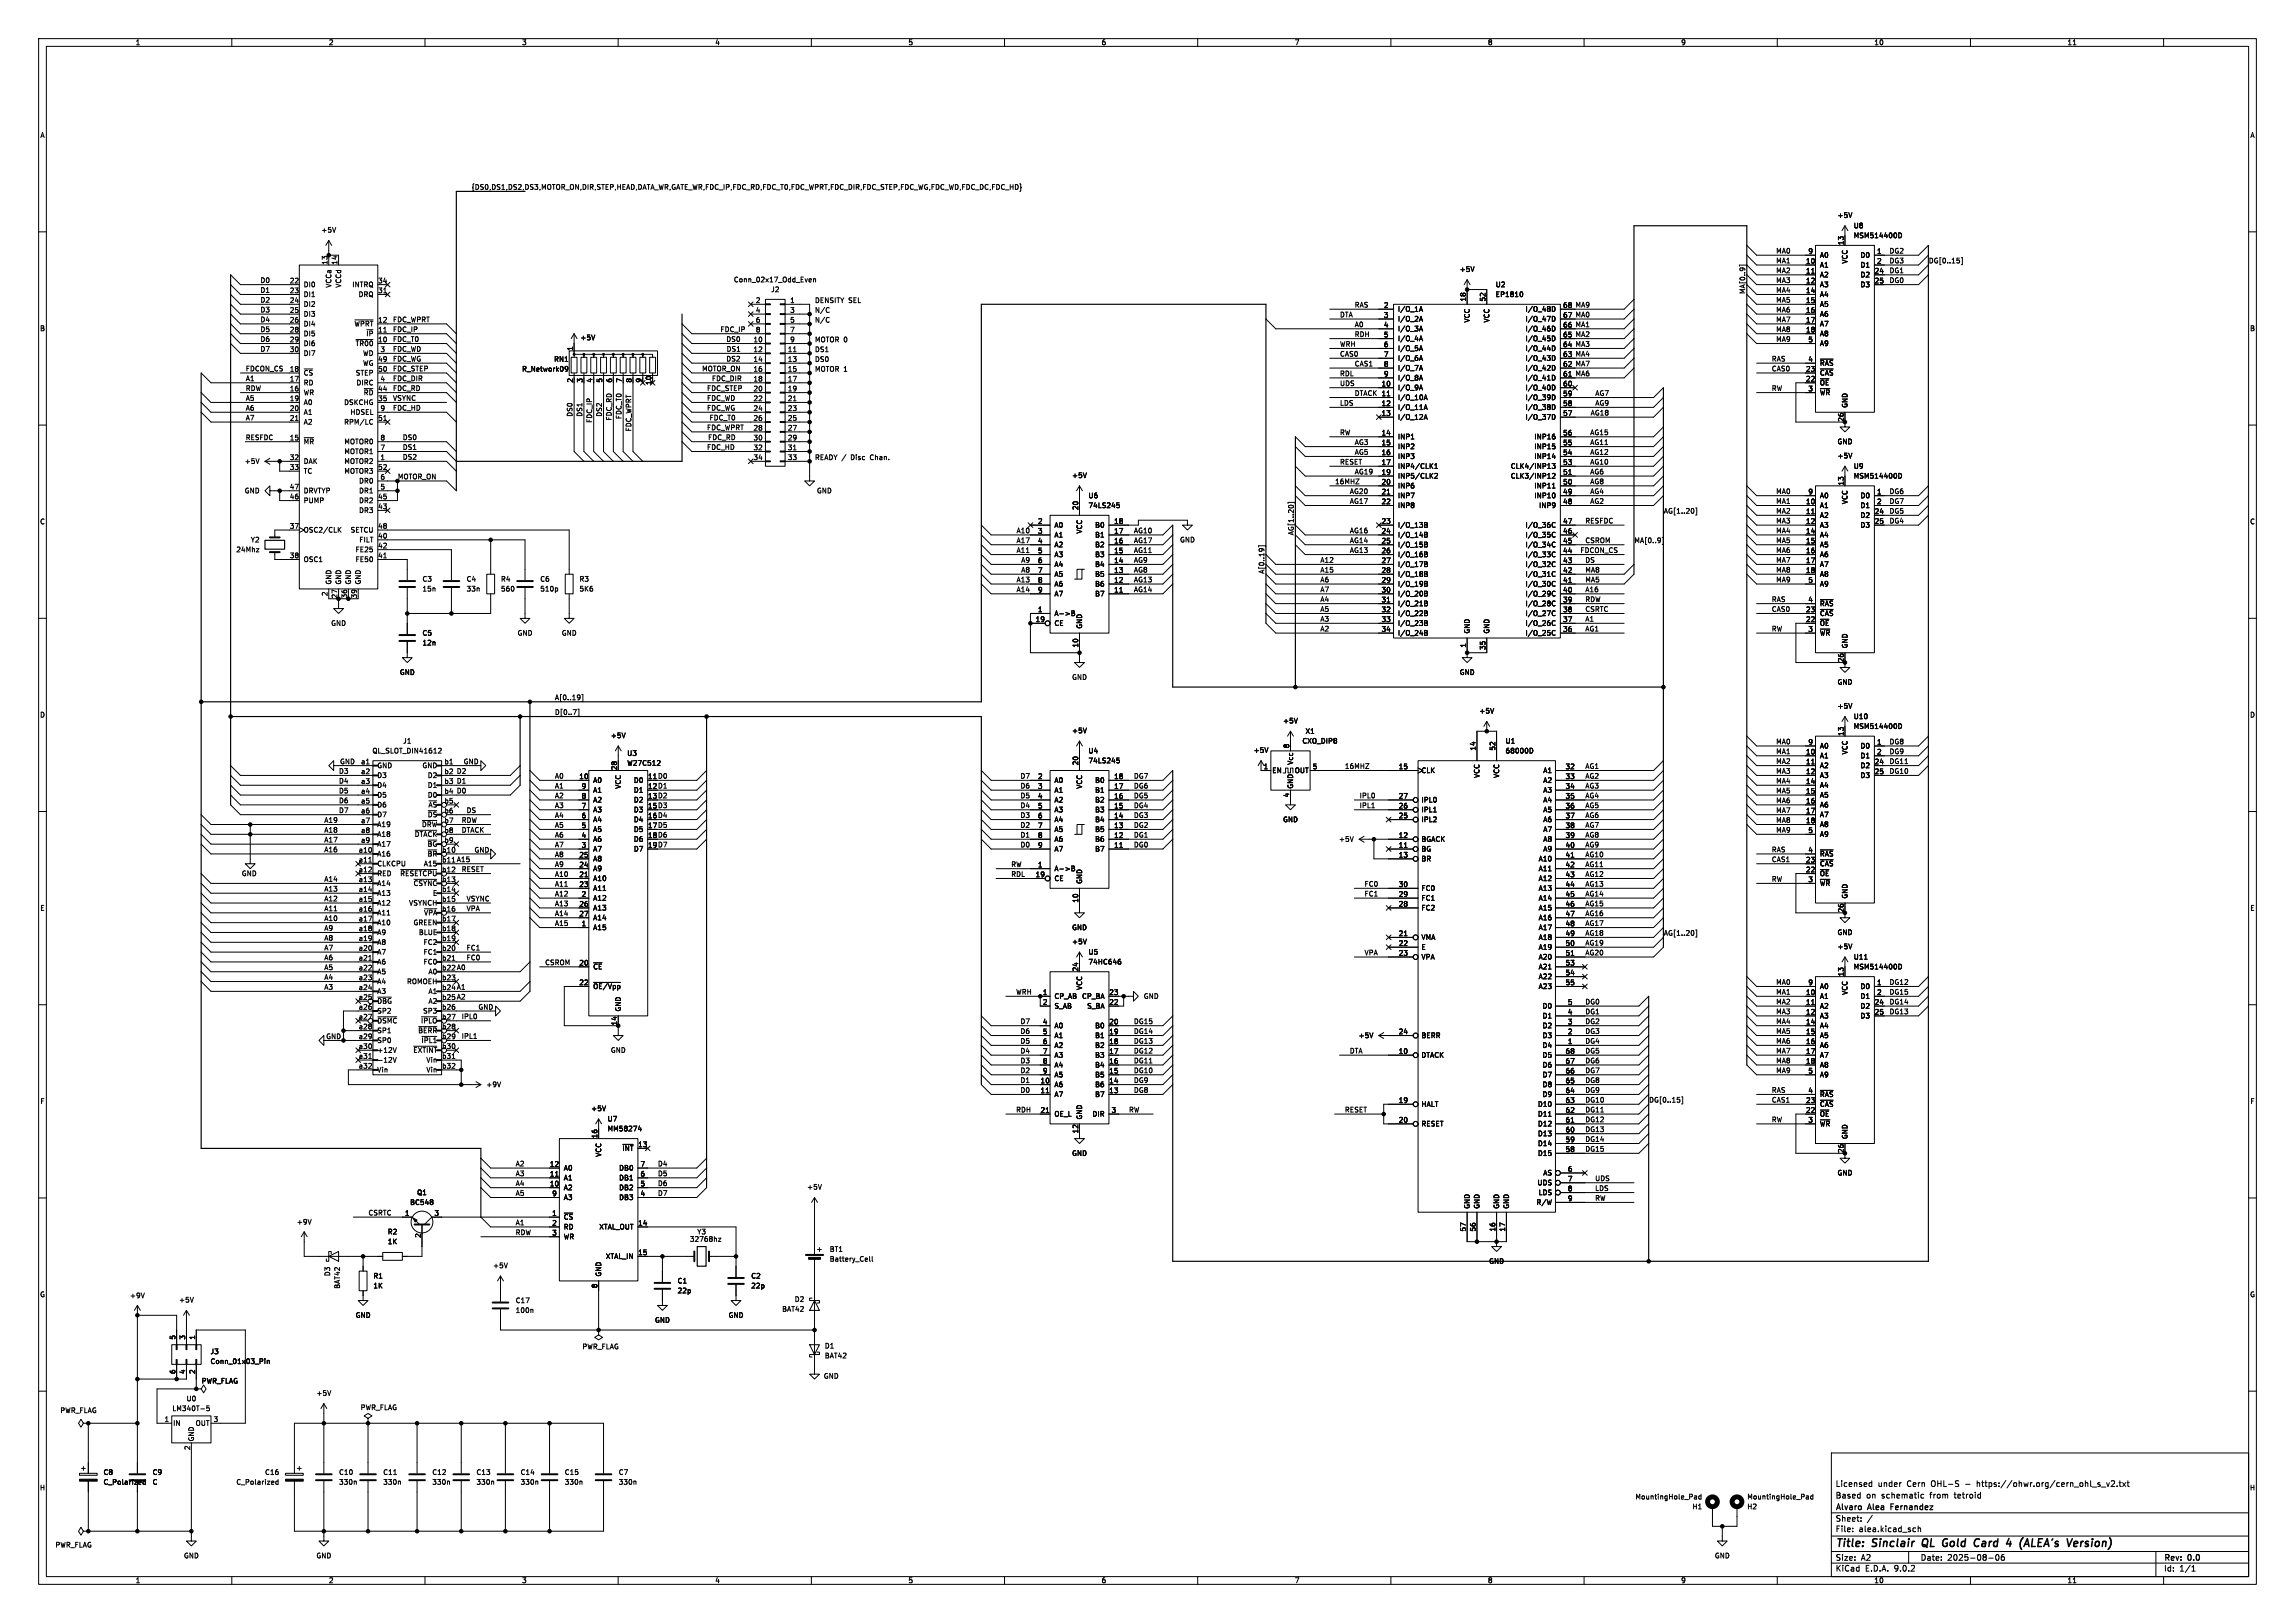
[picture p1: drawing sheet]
<svg xmlns="http://www.w3.org/2000/svg" width="594mm" height="420mm" viewBox="0 0 594 420" stroke-linecap="round" stroke-linejoin="round" font-family="sans-serif">
<defs><g id="words">
<g font-size="2.8">
<text x="475" y="400.9">Title:</text>
<text x="484.7" y="400.9">Sinclair</text>
<text x="498.4" y="400.9">QL</text>
<text x="504.5" y="400.9">Gold</text>
<text x="513.4" y="400.9">Card</text>
<text x="522.6" y="400.9">4</text>
<text x="526.9" y="400.9">(ALEA's</text>
<text x="539.9" y="400.9">Version)</text>
</g>
<g font-size="2.1">
<text x="475" y="388">Based</text>
<text x="475" y="385">Licensed</text>
<text x="483" y="388">on</text>
<text x="486" y="385">under</text>
<text x="487" y="388">schematic</text>
<text x="493.6" y="385">Cern</text>
<text x="499.7" y="388">from</text>
<text x="500" y="385">OHL-S</text>
<text x="506.1" y="388">tetroid</text>
<text x="508.9" y="385">-</text>
<text x="512.1" y="385">https://ohwr.org/cern_ohl_s_v2.txt</text>
<text x="475" y="394">Sheet:</text>
<text x="475" y="391.2">Alvaro</text>
<text x="483.6" y="391.2">Alea</text>
<text x="490.1" y="391.2">Fernandez</text>
<text x="475" y="396.7">File:</text>
<text x="481.1" y="396.7">alea.kicad_sch</text>
<text x="475" y="406.9">KiCad</text>
<text x="475" y="404.1">Size:</text>
<text x="481.7" y="404.1">A2</text>
<text x="482.7" y="406.9">E.D.A.</text>
<text x="490.3" y="406.9">9.0.2</text>
<text x="497" y="404.1">Date:</text>
<text x="504" y="404.1">2025-08-06</text>
<text x="560" y="404.3">Rev:</text>
<text x="560" y="406.9">Id:</text>
<text x="564.1" y="406.9">1/1</text>
<text x="566.4" y="404.3">0.0</text>
</g>
<g font-size="1.8">
<text x="35" y="11.9">1</text>
<text x="85" y="11.9">2</text>
<text x="135" y="11.9">3</text>
<text x="185" y="11.9">4</text>
<text x="235" y="11.9">5</text>
<text x="285" y="11.9">6</text>
<text x="335" y="11.9">7</text>
<text x="385" y="11.9">8</text>
<text x="435" y="11.9">9</text>
<text x="485" y="11.9">10</text>
<text x="535" y="11.9">11</text>
<text x="10.3" y="35.9">A</text>
<text x="582.3" y="35.9">A</text>
<text x="121.9" y="49.2">{DS0,DS1,DS2,DS3,MOTOR_ON,DIR,STEP,HEAD,DATA_WR,GATE_WR,FDC_IP,FDC_RD,FDC_T0,FDC_WPRT,FDC_DIR,FDC_STEP,FDC_WG,FDC_WD,FDC_DC,FDC_HD}</text>
<text x="475.5" y="56.6">+5V</text>
<text x="479.7" y="59.3">U8</text>
<text x="83.1" y="60.4">+5V</text>
<text x="459.6" y="65.7">MA0</text>
<text x="467.9" y="65.8">9</text>
<text x="477.3" y="63.5" transform="rotate(-90 477.3 63.5)">13</text>
<text x="479.7" y="61.8">MSM514400D</text>
<text x="485.7" y="65.8">1</text>
<text x="488.9" y="65.7">DG2</text>
<text x="84.8" y="68.6" transform="rotate(-90 84.8 68.6)">13</text>
<text x="87.4" y="68.6" transform="rotate(-90 87.4 68.6)">14</text>
<text x="377.7" y="70.6">+5V</text>
<text x="459.6" y="68.2">MA1</text>
<text x="459.6" y="70.8">MA2</text>
<text x="467.3" y="68.3">10</text>
<text x="467.3" y="70.9">11</text>
<text x="470.9" y="66.9">A0</text>
<text x="470.9" y="69.4">A1</text>
<text x="470.9" y="72">A2</text>
<text x="478.4" y="68.3" transform="rotate(-90 478.4 68.3)">VCC</text>
<text x="481.4" y="66.9">D0</text>
<text x="481.4" y="69.4">D1</text>
<text x="481.4" y="72">D2</text>
<text x="485.1" y="70.9">24</text>
<text x="485.7" y="68.3">2</text>
<text x="488.9" y="70.8">DG1</text>
<text x="488.9" y="68.2">DG3</text>
<text x="499.1" y="68.2">DG[0..15]</text>
<text x="67.3" y="73.3">D0</text>
<text x="67.3" y="75.9">D1</text>
<text x="74.9" y="73.4">22</text>
<text x="74.9" y="75.9">23</text>
<text x="78.5" y="74.5">DI0</text>
<text x="78.5" y="77.1">DI1</text>
<text x="86" y="74.6" transform="rotate(-90 86 74.6)">VCCa</text>
<text x="88.5" y="74.6" transform="rotate(-90 88.5 74.6)">VCCd</text>
<text x="91.1" y="74.5">INTRQ</text>
<text x="92.7" y="77.1">DRQ</text>
<text x="97.7" y="73.4">34</text>
<text x="97.7" y="75.9">31</text>
<text x="189.8" y="73.3">Conn_02x17_Odd_Even</text>
<text x="199.5" y="75.8">J2</text>
<text x="387" y="74.5">U2</text>
<text x="387" y="77.1">EP1810</text>
<text x="451.8" y="76.2" transform="rotate(-90 451.8 76.2)">MA[0..9]</text>
<text x="459.6" y="75.9">MA4</text>
<text x="459.6" y="73.3">MA3</text>
<text x="467.3" y="73.4">12</text>
<text x="467.3" y="75.9">14</text>
<text x="470.9" y="74.5">A3</text>
<text x="470.9" y="77.1">A4</text>
<text x="481.4" y="74.5">D3</text>
<text x="485.1" y="73.4">25</text>
<text x="488.9" y="73.3">DG0</text>
<text x="67.3" y="80.9">D3</text>
<text x="67.3" y="78.4">D2</text>
<text x="67.3" y="83.5">D4</text>
<text x="74.9" y="78.5">24</text>
<text x="74.9" y="81">25</text>
<text x="74.9" y="83.6">26</text>
<text x="78.5" y="79.6">DI2</text>
<text x="78.5" y="82.1">DI3</text>
<text x="97.7" y="83.6">12</text>
<text x="101.6" y="83.5">FDC_WPRT</text>
<text x="195.5" y="78.5">2</text>
<text x="195.5" y="81">4</text>
<text x="195.5" y="83.6">6</text>
<text x="204.4" y="78.5">1</text>
<text x="204.4" y="81">3</text>
<text x="204.4" y="83.6">5</text>
<text x="210.8" y="81">N/C</text>
<text x="210.8" y="83.6">N/C</text>
<text x="210.8" y="78.5">DENSITY SEL</text>
<text x="346.7" y="82.2">DTA</text>
<text x="350.5" y="79.7">RAS</text>
<text x="358.1" y="79.8">2</text>
<text x="358.1" y="82.3">3</text>
<text x="361.7" y="80.9">I/O_1A</text>
<text x="361.7" y="83.4">I/O_2A</text>
<text x="379.5" y="78.1" transform="rotate(-90 379.5 78.1)">18</text>
<text x="380.6" y="83.6" transform="rotate(-90 380.6 83.6)">VCC</text>
<text x="384.6" y="78.1" transform="rotate(-90 384.6 78.1)">52</text>
<text x="385.7" y="83.6" transform="rotate(-90 385.7 83.6)">VCC</text>
<text x="394.7" y="80.9">I/O_48D</text>
<text x="394.7" y="83.4">I/O_47D</text>
<text x="404.5" y="79.8">68</text>
<text x="404.5" y="82.3">67</text>
<text x="407.7" y="82.2">MA0</text>
<text x="407.7" y="79.7">MA9</text>
<text x="459.6" y="80.9">MA6</text>
<text x="459.6" y="78.4">MA5</text>
<text x="459.6" y="83.5">MA7</text>
<text x="467.3" y="78.5">15</text>
<text x="467.3" y="81">16</text>
<text x="467.3" y="83.6">17</text>
<text x="470.9" y="79.6">A5</text>
<text x="470.9" y="82.1">A6</text>
<text x="10.3" y="85.9">B</text>
<text x="67.3" y="88.6">D6</text>
<text x="67.3" y="86">D5</text>
<text x="74.9" y="86.1">28</text>
<text x="74.9" y="88.6">29</text>
<text x="78.5" y="84.7">DI4</text>
<text x="78.5" y="87.2">DI5</text>
<text x="78.5" y="89.8">DI6</text>
<text x="91.6" y="84.7">~{WPRT}</text>
<text x="91.9" y="89.8">~{TR00}</text>
<text x="94.7" y="87.2">~{IP}</text>
<text x="97.7" y="86.1">11</text>
<text x="97.7" y="88.6">10</text>
<text x="101.6" y="88.6">FDC_T0</text>
<text x="101.6" y="86">FDC_IP</text>
<text x="150.1" y="88.2">+5V</text>
<text x="186.4" y="86">FDC_IP</text>
<text x="187.9" y="88.6">DS0</text>
<text x="194.9" y="88.6">10</text>
<text x="195.5" y="86.1">8</text>
<text x="204.4" y="86.1">7</text>
<text x="204.4" y="88.6">9</text>
<text x="210.8" y="88.7">MOTOR 0</text>
<text x="346.7" y="89.8">WRH</text>
<text x="350.5" y="87.3">RDH</text>
<text x="350.5" y="84.7">A0</text>
<text x="358.1" y="84.8">4</text>
<text x="358.1" y="87.4">5</text>
<text x="358.1" y="89.9">6</text>
<text x="361.7" y="86">I/O_3A</text>
<text x="361.7" y="88.5">I/O_4A</text>
<text x="394.7" y="86">I/O_46D</text>
<text x="394.7" y="88.5">I/O_45D</text>
<text x="404.5" y="84.8">66</text>
<text x="404.5" y="87.4">65</text>
<text x="404.5" y="89.9">64</text>
<text x="407.7" y="84.7">MA1</text>
<text x="407.7" y="87.3">MA2</text>
<text x="407.7" y="89.8">MA3</text>
<text x="459.6" y="88.6">MA9</text>
<text x="459.6" y="86">MA8</text>
<text x="467.3" y="86.1">18</text>
<text x="467.9" y="88.6">5</text>
<text x="470.9" y="84.7">A7</text>
<text x="470.9" y="87.2">A8</text>
<text x="470.9" y="89.8">A9</text>
<text x="582.3" y="85.9">B</text>
<text x="67.3" y="91.1">D7</text>
<text x="74.9" y="91.2">30</text>
<text x="78.5" y="92.3">DI7</text>
<text x="93.8" y="92.3">WD</text>
<text x="93.8" y="94.8">WG</text>
<text x="97.7" y="93.7">49</text>
<text x="98.4" y="91.2">3</text>
<text x="101.6" y="93.6">FDC_WG</text>
<text x="101.6" y="91.1">FDC_WD</text>
<text x="143.3" y="93.8">RN1</text>
<text x="148.3" y="90.9" transform="rotate(-90 148.3 90.9)">1</text>
<text x="187.9" y="93.6">DS2</text>
<text x="188" y="91.1">DS1</text>
<text x="194.9" y="91.2">12</text>
<text x="194.9" y="93.7">14</text>
<text x="203.8" y="91.2">11</text>
<text x="203.8" y="93.7">13</text>
<text x="210.8" y="91.2">DS1</text>
<text x="210.8" y="93.7">DS0</text>
<text x="346.7" y="92.4">CAS0</text>
<text x="350.5" y="94.9">CAS1</text>
<text x="358.1" y="92.5">7</text>
<text x="358.1" y="95">8</text>
<text x="361.7" y="91">I/O_5A</text>
<text x="361.7" y="93.6">I/O_6A</text>
<text x="394.7" y="91">I/O_44D</text>
<text x="394.7" y="93.6">I/O_43D</text>
<text x="404.5" y="92.5">63</text>
<text x="404.5" y="95">62</text>
<text x="407.7" y="94.9">MA7</text>
<text x="407.7" y="92.4">MA4</text>
<text x="458.5" y="93.6">RAS</text>
<text x="467.9" y="93.7">4</text>
<text x="470.9" y="94.8">~{RAS}</text>
<text x="63.5" y="101.3">RDW</text>
<text x="63.5" y="98.7">A1</text>
<text x="63.5" y="96.2">FDCON_CS</text>
<text x="74.9" y="96.3">18</text>
<text x="74.9" y="98.8">17</text>
<text x="74.9" y="101.3">16</text>
<text x="78.5" y="97.4">~{CS}</text>
<text x="78.5" y="99.9">RD</text>
<text x="92" y="97.4">STEP</text>
<text x="92.2" y="99.9">DIRC</text>
<text x="97.7" y="96.3">50</text>
<text x="97.7" y="101.3">44</text>
<text x="98.4" y="98.8">4</text>
<text x="101.6" y="101.3">FDC_RD</text>
<text x="101.6" y="98.7">FDC_DIR</text>
<text x="101.6" y="96.2">FDC_STEP</text>
<text x="135" y="96.4">R_Network09</text>
<text x="148.3" y="99.1" transform="rotate(-90 148.3 99.1)">2</text>
<text x="150.9" y="99.1" transform="rotate(-90 150.9 99.1)">3</text>
<text x="153.4" y="99.1" transform="rotate(-90 153.4 99.1)">4</text>
<text x="156" y="99.1" transform="rotate(-90 156 99.1)">5</text>
<text x="158.5" y="99.1" transform="rotate(-90 158.5 99.1)">6</text>
<text x="161" y="99.1" transform="rotate(-90 161 99.1)">7</text>
<text x="163.6" y="99.1" transform="rotate(-90 163.6 99.1)">8</text>
<text x="166.1" y="99.1" transform="rotate(-90 166.1 99.1)">9</text>
<text x="168.7" y="99.7" transform="rotate(-90 168.7 99.7)">10</text>
<text x="181.6" y="96.2">MOTOR_ON</text>
<text x="182.9" y="101.3">FDC_STEP</text>
<text x="184.1" y="98.7">FDC_DIR</text>
<text x="194.9" y="96.3">16</text>
<text x="194.9" y="98.8">18</text>
<text x="194.9" y="101.3">20</text>
<text x="203.8" y="96.3">15</text>
<text x="203.8" y="98.8">17</text>
<text x="203.8" y="101.3">19</text>
<text x="210.8" y="96.3">MOTOR 1</text>
<text x="346.7" y="100">UDS</text>
<text x="346.7" y="97.4">RDL</text>
<text x="357.5" y="100.1">10</text>
<text x="358.1" y="97.5">9</text>
<text x="361.7" y="96.1">I/O_7A</text>
<text x="361.7" y="98.7">I/O_8A</text>
<text x="361.7" y="101.2">I/O_9A</text>
<text x="394.7" y="96.1">I/O_42D</text>
<text x="394.7" y="98.7">I/O_41D</text>
<text x="394.7" y="101.2">I/O_40D</text>
<text x="404.5" y="97.5">61</text>
<text x="404.5" y="100.1">60</text>
<text x="407.7" y="97.4">MA6</text>
<text x="458.5" y="101.3">RW</text>
<text x="458.5" y="96.2">CAS0</text>
<text x="467.3" y="96.3">23</text>
<text x="467.3" y="98.8">22</text>
<text x="467.9" y="101.3">3</text>
<text x="470.9" y="97.4">~{CAS}</text>
<text x="470.9" y="99.9">~{OE}</text>
<text x="74.9" y="103.9">19</text>
<text x="74.9" y="106.4">20</text>
<text x="78.5" y="102.5">WR</text>
<text x="78.5" y="105">A0</text>
<text x="78.5" y="107.5">A1</text>
<text x="89" y="105">DSKCHG</text>
<text x="90.6" y="107.5">HDSEL</text>
<text x="94" y="102.5">~{RD}</text>
<text x="97.7" y="103.9">35</text>
<text x="98.4" y="106.4">9</text>
<text x="101.6" y="106.3">FDC_HD</text>
<text x="101.6" y="103.8">VSYNC</text>
<text x="148.2" y="108" transform="rotate(-90 148.2 108)">DS0</text>
<text x="150.8" y="108" transform="rotate(-90 150.8 108)">DS1</text>
<text x="155.9" y="108" transform="rotate(-90 155.9 108)">DS2</text>
<text x="182.9" y="106.3">FDC_WG</text>
<text x="182.9" y="103.8">FDC_WD</text>
<text x="194.9" y="103.9">22</text>
<text x="194.9" y="106.4">24</text>
<text x="203.8" y="103.9">21</text>
<text x="203.8" y="106.4">23</text>
<text x="346.7" y="105.1">LDS</text>
<text x="350.5" y="102.5">DTACK 11</text>
<text x="357.5" y="105.2">12</text>
<text x="357.5" y="107.7">13</text>
<text x="357.5" y="102.6">11</text>
<text x="361.7" y="103.7">I/O_10A</text>
<text x="361.7" y="106.3">I/O_11A</text>
<text x="394.7" y="103.7">I/O_39D</text>
<text x="394.7" y="106.3">I/O_38D</text>
<text x="404.5" y="102.6">59</text>
<text x="404.5" y="105.2">58</text>
<text x="404.5" y="107.7">57</text>
<text x="411.6" y="107.6">AG18</text>
<text x="412.8" y="102.5">AG7</text>
<text x="412.8" y="105.1">AG9</text>
<text x="470.9" y="102.5">~{WR}</text>
<text x="478.4" y="105.7" transform="rotate(-90 478.4 105.7)">GND</text>
<text x="74.9" y="109">21</text>
<text x="78.5" y="110.1">A2</text>
<text x="89" y="110.1">RPM/LC</text>
<text x="97.7" y="109">51</text>
<text x="104.1" y="114">DS0</text>
<text x="153.3" y="109.5" transform="rotate(-90 153.3 109.5)">FDC_IP</text>
<text x="158.4" y="108.9" transform="rotate(-90 158.4 108.9)">FDC_RD</text>
<text x="160.9" y="108.6" transform="rotate(-90 160.9 108.6)">FDC_T0</text>
<text x="163.5" y="111.8" transform="rotate(-90 163.5 111.8)">FDC_WPRT</text>
<text x="182.9" y="111.4">FDC_WPRT</text>
<text x="183.2" y="114">FDC_RD</text>
<text x="183.5" y="108.9">FDC_T0</text>
<text x="194.9" y="109">26</text>
<text x="194.9" y="111.5">28</text>
<text x="203.8" y="109">25</text>
<text x="203.8" y="111.5">27</text>
<text x="346.7" y="112.7">RW</text>
<text x="357.5" y="112.8">14</text>
<text x="361.7" y="108.8">I/O_12A</text>
<text x="361.7" y="113.9">INP1</text>
<text x="394.7" y="108.8">I/O_37D</text>
<text x="397" y="113.9">INP16</text>
<text x="404.5" y="112.8">56</text>
<text x="411.5" y="112.7">AG15</text>
<text x="477.3" y="109.3" transform="rotate(-90 477.3 109.3)">26</text>
<text x="74.9" y="114">15</text>
<text x="74.9" y="119.1">32</text>
<text x="78.5" y="115.2">~{MR}</text>
<text x="89" y="115.2">MOTOR0</text>
<text x="89" y="117.7">MOTOR1</text>
<text x="98.4" y="114">8</text>
<text x="98.4" y="116.6">7</text>
<text x="98.4" y="119.1">1</text>
<text x="104.1" y="119">DS2</text>
<text x="104.1" y="116.5">DS1</text>
<text x="182.9" y="116.5">FDC_HD</text>
<text x="194.9" y="114">30</text>
<text x="194.9" y="116.6">32</text>
<text x="194.9" y="119.1">34</text>
<text x="203.8" y="114">29</text>
<text x="203.8" y="116.6">31</text>
<text x="203.8" y="119.1">33</text>
<text x="210.8" y="119.1">READY /</text>
<text x="220.4" y="119.1">Disc</text>
<text x="225.5" y="119.1">Chan.</text>
<text x="350.5" y="117.8">AG5</text>
<text x="350.5" y="115.2">AG3</text>
<text x="357.5" y="115.3">15</text>
<text x="357.5" y="117.9">16</text>
<text x="361.7" y="116.4">INP2</text>
<text x="361.7" y="119">INP3</text>
<text x="397" y="116.4">INP15</text>
<text x="397" y="119">INP14</text>
<text x="404.5" y="115.3">55</text>
<text x="404.5" y="117.9">54</text>
<text x="411.5" y="117.8">AG12</text>
<text x="411.5" y="115.2">AG11</text>
<text x="475.5" y="115.2">GND</text>
<text x="475.5" y="118.8">+5V</text>
<text x="63.2" y="120.2">+5V</text>
<text x="74.9" y="121.7">33</text>
<text x="78.5" y="120.2">DAK</text>
<text x="78.5" y="122.8">TC</text>
<text x="89" y="120.2">MOTOR2</text>
<text x="89" y="122.8">MOTOR3</text>
<text x="92.8" y="125.3">DR0</text>
<text x="97.7" y="121.7">52</text>
<text x="98.4" y="124.2">6</text>
<text x="102.9" y="124.1">MOTOR_ON</text>
<text x="277.4" y="123.9">+5V</text>
<text x="345.4" y="125.4">16MHZ</text>
<text x="346.7" y="120.3">RESET</text>
<text x="350.5" y="122.8">AG19</text>
<text x="357.5" y="120.4">17</text>
<text x="357.5" y="122.9">19</text>
<text x="357.5" y="125.5">20</text>
<text x="361.7" y="121.5">INP4/CLK1</text>
<text x="361.7" y="124.1">INP5/CLK2</text>
<text x="390.9" y="121.5">CLK4/INP13</text>
<text x="390.9" y="124.1">CLK3/INP12</text>
<text x="404.5" y="120.4">53</text>
<text x="404.5" y="122.9">51</text>
<text x="404.5" y="125.5">50</text>
<text x="411.5" y="122.8">AG6</text>
<text x="411.5" y="125.4">AG8</text>
<text x="411.5" y="120.3">AG10</text>
<text x="477.3" y="125.8" transform="rotate(-90 477.3 125.8)">13</text>
<text x="479.7" y="124.1">MSM514400D</text>
<text x="479.7" y="121.5">U9</text>
<text x="63.2" y="127.9">GND</text>
<text x="74.9" y="126.7">47</text>
<text x="74.9" y="129.3">46</text>
<text x="78.5" y="127.9">DRVTYP</text>
<text x="78.5" y="130.4">PUMP</text>
<text x="92.8" y="127.9">DR1</text>
<text x="92.8" y="130.4">DR2</text>
<text x="97.7" y="129.3">45</text>
<text x="97.7" y="131.8">43</text>
<text x="98.4" y="126.7">5</text>
<text x="211.3" y="127.9">GND</text>
<text x="281.6" y="131.7">74LS245</text>
<text x="281.6" y="129.1">U6</text>
<text x="349.2" y="127.9">AG20</text>
<text x="349.2" y="130.5">AG17</text>
<text x="357.5" y="128">21</text>
<text x="357.5" y="130.6">22</text>
<text x="361.7" y="126.6">INP6</text>
<text x="361.7" y="129.1">INP7</text>
<text x="361.7" y="131.7">INP8</text>
<text x="397" y="126.6">INP11</text>
<text x="397" y="129.1">INP10</text>
<text x="398.2" y="131.7">INP9</text>
<text x="404.5" y="128">49</text>
<text x="404.5" y="130.6">48</text>
<text x="411.5" y="130.5">AG2</text>
<text x="411.5" y="127.9">AG4</text>
<text x="459.6" y="130.5">MA1</text>
<text x="459.6" y="127.9">MA0</text>
<text x="467.3" y="130.6">10</text>
<text x="467.9" y="128">9</text>
<text x="470.9" y="129.1">A0</text>
<text x="470.9" y="131.7">A1</text>
<text x="478.4" y="130.6" transform="rotate(-90 478.4 130.6)">VCC</text>
<text x="481.4" y="129.1">D0</text>
<text x="481.4" y="131.7">D1</text>
<text x="485.7" y="128">1</text>
<text x="485.7" y="130.6">2</text>
<text x="488.9" y="127.9">DG6</text>
<text x="488.9" y="130.5">DG7</text>
<text x="10.3" y="135.9">C</text>
<text x="74.9" y="136.9">37</text>
<text x="92.8" y="132.9">DR3</text>
<text x="97.7" y="136.9">48</text>
<text x="268.5" y="135.6">2</text>
<text x="272.8" y="136.8">A0</text>
<text x="279.1" y="132.1" transform="rotate(-90 279.1 132.1)">20</text>
<text x="283.3" y="136.8">B0</text>
<text x="288.2" y="135.6">18</text>
<text x="357.5" y="135.6">23</text>
<text x="361.7" y="136.8">I/O_13B</text>
<text x="394.7" y="136.8">I/O_36C</text>
<text x="404.5" y="135.6">47</text>
<text x="410.2" y="135.5">RESFDC</text>
<text x="430.5" y="133">AG[1..20]</text>
<text x="459.6" y="133">MA2</text>
<text x="459.6" y="135.5">MA3</text>
<text x="467.3" y="133.1">11</text>
<text x="467.3" y="135.6">12</text>
<text x="470.9" y="134.2">A2</text>
<text x="470.9" y="136.8">A3</text>
<text x="481.4" y="134.2">D2</text>
<text x="481.4" y="136.8">D3</text>
<text x="485.1" y="133.1">24</text>
<text x="485.1" y="135.6">25</text>
<text x="488.9" y="133">DG5</text>
<text x="488.9" y="135.5">DG4</text>
<text x="582.3" y="135.9">C</text>
<text x="61" y="143.1">24Mhz</text>
<text x="64.8" y="140.6">Y2</text>
<text x="78.5" y="138">OSC2/CLK</text>
<text x="90.6" y="138">SETCU</text>
<text x="91.9" y="143.1">FE25</text>
<text x="92.9" y="140.6">FILT</text>
<text x="97.7" y="139.4">40</text>
<text x="97.7" y="142">42</text>
<text x="263" y="138.1">A10</text>
<text x="263" y="143.2">A11</text>
<text x="263" y="140.6">A17</text>
<text x="268.5" y="138.2">3</text>
<text x="268.5" y="140.7">4</text>
<text x="268.5" y="143.3">5</text>
<text x="272.8" y="139.3">A1</text>
<text x="272.8" y="141.8">A2</text>
<text x="280.3" y="138.2" transform="rotate(-90 280.3 138.2)">VCC</text>
<text x="283.3" y="139.3">B1</text>
<text x="283.3" y="141.8">B2</text>
<text x="288.2" y="138.2">17</text>
<text x="288.2" y="140.7">16</text>
<text x="288.2" y="143.3">15</text>
<text x="293.4" y="138.1">AG10</text>
<text x="293.4" y="140.6">AG17</text>
<text x="293.4" y="143.2">AG11</text>
<text x="305.3" y="140.6">GND</text>
<text x="334.9" y="138.6" transform="rotate(-90 334.9 138.6)">AG[1..20]</text>
<text x="349.2" y="143.2">AG13</text>
<text x="349.2" y="140.6">AG14</text>
<text x="349.2" y="138.1">AG16</text>
<text x="357.5" y="138.2">24</text>
<text x="357.5" y="140.7">25</text>
<text x="357.5" y="143.3">26</text>
<text x="361.7" y="139.3">I/O_14B</text>
<text x="361.7" y="141.8">I/O_15B</text>
<text x="394.7" y="139.3">I/O_35C</text>
<text x="394.7" y="141.8">I/O_34C</text>
<text x="404.5" y="138.2">46</text>
<text x="404.5" y="140.7">45</text>
<text x="404.5" y="143.3">44</text>
<text x="408.9" y="143.2">FDCON_CS</text>
<text x="410.2" y="140.6">CSROM</text>
<text x="422.9" y="140.6">MA[0..9]</text>
<text x="459.6" y="140.6">MA5</text>
<text x="459.6" y="138.1">MA4</text>
<text x="459.6" y="143.2">MA6</text>
<text x="467.3" y="138.2">14</text>
<text x="467.3" y="140.7">15</text>
<text x="467.3" y="143.3">16</text>
<text x="470.9" y="139.3">A4</text>
<text x="470.9" y="141.8">A5</text>
<text x="74.9" y="144.5">38</text>
<text x="78.5" y="145.6">OSC1</text>
<text x="91.9" y="145.6">FE50</text>
<text x="97.7" y="144.5">41</text>
<text x="264.2" y="145.7">A9</text>
<text x="264.2" y="148.2">A8</text>
<text x="268.5" y="145.8">6</text>
<text x="268.5" y="148.3">7</text>
<text x="272.8" y="144.4">A3</text>
<text x="272.8" y="146.9">A4</text>
<text x="272.8" y="149.5">A5</text>
<text x="283.3" y="144.4">B3</text>
<text x="283.3" y="146.9">B4</text>
<text x="283.3" y="149.5">B5</text>
<text x="288.2" y="145.8">14</text>
<text x="288.2" y="148.3">13</text>
<text x="293.4" y="145.7">AG9</text>
<text x="293.4" y="148.2">AG8</text>
<text x="327.3" y="148.6" transform="rotate(-90 327.3 148.6)">A[0..19]</text>
<text x="341.6" y="145.7">A12</text>
<text x="341.6" y="148.2">A15</text>
<text x="357.5" y="145.8">27</text>
<text x="357.5" y="148.3">28</text>
<text x="361.7" y="144.4">I/O_16B</text>
<text x="361.7" y="146.9">I/O_17B</text>
<text x="361.7" y="149.5">I/O_18B</text>
<text x="394.7" y="144.4">I/O_33C</text>
<text x="394.7" y="146.9">I/O_32C</text>
<text x="394.7" y="149.5">I/O_31C</text>
<text x="404.5" y="145.8">43</text>
<text x="404.5" y="148.3">42</text>
<text x="410.2" y="145.7">DS</text>
<text x="410.2" y="148.2">MA8</text>
<text x="459.6" y="145.7">MA7</text>
<text x="459.6" y="148.2">MA8</text>
<text x="467.3" y="145.8">17</text>
<text x="467.3" y="148.3">18</text>
<text x="470.9" y="144.4">A6</text>
<text x="470.9" y="146.9">A7</text>
<text x="470.9" y="149.5">A8</text>
<text x="84.8" y="154.4" transform="rotate(-90 84.8 154.4)">2</text>
<text x="86" y="151.4" transform="rotate(-90 86 151.4)">GND</text>
<text x="87.4" y="155" transform="rotate(-90 87.4 155)">27</text>
<text x="88.5" y="151.4" transform="rotate(-90 88.5 151.4)">GND</text>
<text x="89.9" y="155" transform="rotate(-90 89.9 155)">36</text>
<text x="91" y="151.4" transform="rotate(-90 91 151.4)">GND</text>
<text x="92.5" y="155" transform="rotate(-90 92.5 155)">39</text>
<text x="93.6" y="151.4" transform="rotate(-90 93.6 151.4)">GND</text>
<text x="109.2" y="150.7">C3</text>
<text x="109.2" y="153.3">15n</text>
<text x="120.7" y="150.7">C4</text>
<text x="120.7" y="153.3">33n</text>
<text x="129.5" y="150.7">R4</text>
<text x="129.5" y="153.3">560</text>
<text x="139.7" y="150.7">C6</text>
<text x="139.7" y="153.3">510p</text>
<text x="149.9" y="150.7">R3</text>
<text x="149.9" y="153.3">5K6</text>
<text x="263" y="150.8">A13</text>
<text x="263" y="153.3">A14</text>
<text x="268.5" y="150.9">8</text>
<text x="268.5" y="153.4">9</text>
<text x="272.8" y="152">A6</text>
<text x="272.8" y="154.5">A7</text>
<text x="283.3" y="152">B6</text>
<text x="283.3" y="154.5">B7</text>
<text x="288.2" y="150.9">12</text>
<text x="288.2" y="153.4">11</text>
<text x="293.4" y="150.8">AG13</text>
<text x="293.4" y="153.3">AG14</text>
<text x="341.6" y="150.8">A6</text>
<text x="341.6" y="153.3">A7</text>
<text x="341.6" y="155.9">A4</text>
<text x="357.5" y="150.9">29</text>
<text x="357.5" y="153.4">30</text>
<text x="357.5" y="156">31</text>
<text x="361.7" y="152">I/O_19B</text>
<text x="361.7" y="154.5">I/O_20B</text>
<text x="394.7" y="152">I/O_30C</text>
<text x="394.7" y="154.5">I/O_29C</text>
<text x="404.5" y="150.9">41</text>
<text x="404.5" y="153.4">40</text>
<text x="404.5" y="156">39</text>
<text x="410.2" y="153.3">A16</text>
<text x="410.2" y="150.8">MA5</text>
<text x="410.2" y="155.9">RDW</text>
<text x="458.5" y="155.9">RAS</text>
<text x="459.6" y="150.8">MA9</text>
<text x="467.9" y="150.9">5</text>
<text x="467.9" y="156">4</text>
<text x="470.9" y="152">A9</text>
<text x="267.9" y="161">19</text>
<text x="268.5" y="158.5">1</text>
<text x="272.8" y="159.6">A-&gt;B</text>
<text x="341.6" y="158.4">A5</text>
<text x="341.6" y="160.9">A3</text>
<text x="357.5" y="158.5">32</text>
<text x="357.5" y="161">33</text>
<text x="361.7" y="157.1">I/O_21B</text>
<text x="361.7" y="159.6">I/O_22B</text>
<text x="394.7" y="157.1">I/O_28C</text>
<text x="394.7" y="159.6">I/O_27C</text>
<text x="404.5" y="158.5">38</text>
<text x="404.5" y="161">37</text>
<text x="410.2" y="158.4">CSRTC</text>
<text x="410.2" y="160.9">A1</text>
<text x="458.5" y="158.4">CAS0</text>
<text x="467.3" y="158.5">23</text>
<text x="467.3" y="161">22</text>
<text x="470.9" y="157.1">~{RAS}</text>
<text x="470.9" y="159.6">~{CAS}</text>
<text x="85.6" y="162.2">GND</text>
<text x="109.2" y="164.7">C5</text>
<text x="109.2" y="167.2">12n</text>
<text x="133.9" y="164.7">GND</text>
<text x="145.3" y="164.7">GND</text>
<text x="272.8" y="162.2">CE</text>
<text x="279.1" y="167.7" transform="rotate(-90 279.1 167.7)">10</text>
<text x="280.3" y="162.8" transform="rotate(-90 280.3 162.8)">GND</text>
<text x="341.6" y="163.5">A2</text>
<text x="357.5" y="163.6">34</text>
<text x="361.7" y="162.2">I/O_23B</text>
<text x="361.7" y="164.7">I/O_24B</text>
<text x="379.5" y="167.7" transform="rotate(-90 379.5 167.7)">1</text>
<text x="380.6" y="164.1" transform="rotate(-90 380.6 164.1)">GND</text>
<text x="385.7" y="164.1" transform="rotate(-90 385.7 164.1)">GND</text>
<text x="394.7" y="162.2">I/O_26C</text>
<text x="394.7" y="164.7">I/O_25C</text>
<text x="404.5" y="163.6">36</text>
<text x="410.2" y="163.5">AG1</text>
<text x="458.5" y="163.5">RW</text>
<text x="467.9" y="163.6">3</text>
<text x="470.9" y="162.2">~{OE}</text>
<text x="470.9" y="164.7">~{WR}</text>
<text x="478.4" y="167.9" transform="rotate(-90 478.4 167.9)">GND</text>
<text x="384.6" y="168.3" transform="rotate(-90 384.6 168.3)">35</text>
<text x="477.3" y="171.5" transform="rotate(-90 477.3 171.5)">26</text>
<text x="103.4" y="174.9">GND</text>
<text x="277.4" y="176.1">GND</text>
<text x="377.7" y="174.9">GND</text>
<text x="475.5" y="177.4">GND</text>
<text x="10.3" y="185.9">D</text>
<text x="143.5" y="185.1">D[0..7]</text>
<text x="143.5" y="181.3">A[0..19]</text>
<text x="382.8" y="184.9">+5V</text>
<text x="475.5" y="183.6">+5V</text>
<text x="582.3" y="185.9">D</text>
<text x="158" y="191.2">+5V</text>
<text x="277.4" y="189.9">+5V</text>
<text x="332" y="187.4">+5V</text>
<text x="337.8" y="190.1">X1</text>
<text x="477.3" y="190.5" transform="rotate(-90 477.3 190.5)">13</text>
<text x="479.7" y="186.3">U10</text>
<text x="479.7" y="188.8">MSM514400D</text>
<text x="87.9" y="198">GND</text>
<text x="93.3" y="197.9">a1</text>
<text x="96.3" y="195.2">QL_SLOT_DIN41612</text>
<text x="104.2" y="192.6">J1</text>
<text x="114.9" y="197.9">b1</text>
<text x="119.9" y="198">GND</text>
<text x="162.2" y="195.8">U3</text>
<text x="281.6" y="197.7">74LS245</text>
<text x="281.6" y="195.2">U4</text>
<text x="324.4" y="195">+5V</text>
<text x="333.8" y="193.7" transform="rotate(-90 333.8 193.7)">8</text>
<text x="337" y="192.6">CXO_DIP8</text>
<text x="382" y="194.4" transform="rotate(-90 382 194.4)">14</text>
<text x="387.1" y="194.4" transform="rotate(-90 387.1 194.4)">52</text>
<text x="389.6" y="195.2">68000D</text>
<text x="389.6" y="192.6">U1</text>
<text x="459.6" y="197.8">MA2</text>
<text x="459.6" y="195.2">MA1</text>
<text x="459.6" y="192.7">MA0</text>
<text x="467.3" y="195.3">10</text>
<text x="467.3" y="197.9">11</text>
<text x="467.9" y="192.8">9</text>
<text x="470.9" y="193.9">A0</text>
<text x="470.9" y="196.4">A1</text>
<text x="478.4" y="195.3" transform="rotate(-90 478.4 195.3)">VCC</text>
<text x="481.4" y="193.9">D0</text>
<text x="481.4" y="196.4">D1</text>
<text x="485.1" y="197.9">24</text>
<text x="485.7" y="192.8">1</text>
<text x="485.7" y="195.3">2</text>
<text x="488.9" y="192.7">DG8</text>
<text x="488.9" y="195.2">DG9</text>
<text x="488.9" y="197.8">DG11</text>
<text x="87.6" y="200.3">D3</text>
<text x="87.6" y="202.9">D4</text>
<text x="93.3" y="200.4">a2</text>
<text x="93.3" y="202.9">a3</text>
<text x="97.5" y="199">GND</text>
<text x="97.5" y="201.5">D3</text>
<text x="109.2" y="199">GND</text>
<text x="110.6" y="201.5">D2</text>
<text x="114.9" y="200.4">b2 D2</text>
<text x="114.9" y="202.9">b3 D1</text>
<text x="143.5" y="201.6">A0</text>
<text x="149.8" y="201.7">10</text>
<text x="153.4" y="202.8">A0</text>
<text x="159.8" y="199.4" transform="rotate(-90 159.8 199.4)">28</text>
<text x="162.2" y="198.3">W27C512</text>
<text x="163.9" y="202.8">D0</text>
<text x="167.6" y="201.7">11 D0</text>
<text x="167.6" y="201.7">11</text>
<text x="264" y="201.6">D7</text>
<text x="268.5" y="201.7">2</text>
<text x="272.8" y="202.8">A0</text>
<text x="279.1" y="198.2" transform="rotate(-90 279.1 198.2)">20</text>
<text x="283.3" y="202.8">B0</text>
<text x="288.2" y="201.7">18</text>
<text x="293.4" y="201.6">DG7</text>
<text x="327" y="199.1">1</text>
<text x="329.2" y="200.3">EN</text>
<text x="334.9" y="198" transform="rotate(-90 334.9 198)">Vcc</text>
<text x="335" y="200.3">OUT</text>
<text x="339.7" y="199.1">5</text>
<text x="348" y="199">16MHZ</text>
<text x="361.9" y="199.1">15</text>
<text x="367.8" y="200.3">CLK</text>
<text x="383.1" y="201.4" transform="rotate(-90 383.1 201.4)">VCC</text>
<text x="388.2" y="201.4" transform="rotate(-90 388.2 201.4)">VCC</text>
<text x="399.3" y="200.3">A1</text>
<text x="399.3" y="202.8">A2</text>
<text x="405.1" y="199.1">32</text>
<text x="405.1" y="201.7">33</text>
<text x="410.2" y="199">AG1</text>
<text x="410.2" y="201.6">AG2</text>
<text x="459.6" y="200.3">MA3</text>
<text x="459.6" y="202.9">MA4</text>
<text x="467.3" y="200.4">12</text>
<text x="467.3" y="202.9">14</text>
<text x="470.9" y="199">A2</text>
<text x="470.9" y="201.5">A3</text>
<text x="481.4" y="199">D2</text>
<text x="481.4" y="201.5">D3</text>
<text x="485.1" y="200.4">25</text>
<text x="488.9" y="200.3">DG10</text>
<text x="87.6" y="205.4">D5</text>
<text x="87.6" y="207.9">D6</text>
<text x="93.3" y="205.5">a4</text>
<text x="93.3" y="208">a5</text>
<text x="97.5" y="204.1">D4</text>
<text x="97.5" y="206.6">D5</text>
<text x="97.5" y="209.1">D6</text>
<text x="110.6" y="204.1">D1</text>
<text x="110.6" y="206.6">D0</text>
<text x="110.8" y="209.1">~{AS}</text>
<text x="114.9" y="205.5">b4 D0</text>
<text x="114.9" y="208">b5</text>
<text x="143.5" y="204.1">A1</text>
<text x="143.5" y="209.2">A3</text>
<text x="143.5" y="206.7">A2</text>
<text x="150.4" y="204.2">9</text>
<text x="150.4" y="206.8">8</text>
<text x="150.4" y="209.3">7</text>
<text x="153.4" y="205.3">A1</text>
<text x="153.4" y="207.9">A2</text>
<text x="160.9" y="204.2" transform="rotate(-90 160.9 204.2)">VCC</text>
<text x="163.9" y="205.3">D1</text>
<text x="163.9" y="207.9">D2</text>
<text x="167.6" y="204.2">12 D1</text>
<text x="167.6" y="206.8">13 D2</text>
<text x="167.6" y="209.3">15 D3</text>
<text x="167.6" y="204.2">12</text>
<text x="167.6" y="206.8">13</text>
<text x="167.6" y="209.3">15</text>
<text x="264" y="204.1">D6</text>
<text x="264" y="206.7">D5</text>
<text x="264" y="209.2">D4</text>
<text x="268.5" y="204.2">3</text>
<text x="268.5" y="206.8">4</text>
<text x="268.5" y="209.3">5</text>
<text x="272.8" y="205.3">A1</text>
<text x="272.8" y="207.9">A2</text>
<text x="280.3" y="204.2" transform="rotate(-90 280.3 204.2)">VCC</text>
<text x="283.3" y="205.3">B1</text>
<text x="283.3" y="207.9">B2</text>
<text x="288.2" y="204.2">17</text>
<text x="288.2" y="206.8">16</text>
<text x="288.2" y="209.3">15</text>
<text x="293.4" y="209.2">DG4</text>
<text x="293.4" y="204.1">DG6</text>
<text x="293.4" y="206.7">DG5</text>
<text x="333.8" y="206.4" transform="rotate(-90 333.8 206.4)">4</text>
<text x="334.9" y="204.2" transform="rotate(-90 334.9 204.2)">GND</text>
<text x="351.8" y="209.2">IPL1</text>
<text x="351.8" y="206.7">IPL0</text>
<text x="361.9" y="206.8">27</text>
<text x="361.9" y="209.3">26</text>
<text x="367.8" y="207.9">IPL0</text>
<text x="399.3" y="205.3">A3</text>
<text x="399.3" y="207.9">A4</text>
<text x="405.1" y="204.2">34</text>
<text x="405.1" y="206.8">35</text>
<text x="405.1" y="209.3">36</text>
<text x="410.2" y="204.1">AG3</text>
<text x="410.2" y="209.2">AG5</text>
<text x="410.2" y="206.7">AG4</text>
<text x="459.6" y="207.9">MA6</text>
<text x="459.6" y="205.4">MA5</text>
<text x="467.3" y="205.5">15</text>
<text x="467.3" y="208">16</text>
<text x="470.9" y="204.1">A4</text>
<text x="470.9" y="206.6">A5</text>
<text x="470.9" y="209.1">A6</text>
<text x="83.8" y="215.6">A18</text>
<text x="83.8" y="213">A19</text>
<text x="87.6" y="210.5">D7</text>
<text x="93.3" y="210.6">a6</text>
<text x="93.3" y="213.1">a7</text>
<text x="93.3" y="215.6">a8</text>
<text x="97.5" y="211.7">D7</text>
<text x="97.5" y="214.2">A19</text>
<text x="109.1" y="214.2">~{DRW}</text>
<text x="110.6" y="211.7">~{DS}</text>
<text x="114.9" y="210.6">b6</text>
<text x="114.9" y="213.1">b7</text>
<text x="114.9" y="215.6">b8</text>
<text x="119.4" y="215.6">DTACK</text>
<text x="119.4" y="213">RDW</text>
<text x="120.6" y="210.5">DS</text>
<text x="143.5" y="211.7">A4</text>
<text x="143.5" y="214.3">A5</text>
<text x="150.4" y="211.8">6</text>
<text x="150.4" y="214.4">5</text>
<text x="153.4" y="210.4">A3</text>
<text x="153.4" y="213">A4</text>
<text x="153.4" y="215.5">A5</text>
<text x="163.9" y="210.4">D3</text>
<text x="163.9" y="213">D4</text>
<text x="163.9" y="215.5">D5</text>
<text x="167.6" y="211.8">16 D4</text>
<text x="167.6" y="214.4">17 D5</text>
<text x="167.6" y="211.8">16</text>
<text x="167.6" y="214.4">17</text>
<text x="264" y="211.7">D3</text>
<text x="264" y="214.3">D2</text>
<text x="268.5" y="211.8">6</text>
<text x="268.5" y="214.4">7</text>
<text x="272.8" y="210.4">A3</text>
<text x="272.8" y="213">A4</text>
<text x="272.8" y="215.5">A5</text>
<text x="283.3" y="210.4">B3</text>
<text x="283.3" y="213">B4</text>
<text x="283.3" y="215.5">B5</text>
<text x="288.2" y="211.8">14</text>
<text x="288.2" y="214.4">13</text>
<text x="293.4" y="214.3">DG2</text>
<text x="293.4" y="211.7">DG3</text>
<text x="332" y="213">GND</text>
<text x="361.9" y="211.8">25</text>
<text x="367.8" y="210.4">IPL1</text>
<text x="367.8" y="213">IPL2</text>
<text x="399.3" y="210.4">A5</text>
<text x="399.3" y="213">A6</text>
<text x="399.3" y="215.5">A7</text>
<text x="405.1" y="211.8">37</text>
<text x="405.1" y="214.4">38</text>
<text x="410.2" y="214.3">AG7</text>
<text x="410.2" y="211.7">AG6</text>
<text x="459.6" y="215.6">MA9</text>
<text x="459.6" y="213">MA8</text>
<text x="459.6" y="210.5">MA7</text>
<text x="467.3" y="210.6">17</text>
<text x="467.3" y="213.1">18</text>
<text x="467.9" y="215.6">5</text>
<text x="470.9" y="211.7">A7</text>
<text x="470.9" y="214.2">A8</text>
<text x="83.8" y="220.6">A16</text>
<text x="83.8" y="218.1">A17</text>
<text x="92.7" y="220.7">a10</text>
<text x="93.3" y="218.2">a9</text>
<text x="97.5" y="216.8">A18</text>
<text x="97.5" y="219.3">A17</text>
<text x="97.5" y="221.8">A16</text>
<text x="107.2" y="216.8">~{DTACK}</text>
<text x="110.5" y="219.3">~{BG}</text>
<text x="110.5" y="221.8">~{BR}</text>
<text x="114.3" y="220.7">b10</text>
<text x="114.9" y="218.2">b9</text>
<text x="122.7" y="220.8">GND</text>
<text x="143.5" y="219.4">A7</text>
<text x="143.5" y="216.8">A6</text>
<text x="143.5" y="221.9">A8</text>
<text x="149.8" y="222">25</text>
<text x="150.4" y="216.9">4</text>
<text x="150.4" y="219.5">3</text>
<text x="153.4" y="218">A6</text>
<text x="153.4" y="220.6">A7</text>
<text x="163.9" y="218">D6</text>
<text x="163.9" y="220.6">D7</text>
<text x="167.6" y="216.9">18 D6</text>
<text x="167.6" y="219.5">19 D7</text>
<text x="167.6" y="216.9">18</text>
<text x="167.6" y="219.5">19</text>
<text x="264" y="216.8">D1</text>
<text x="264" y="219.4">D0</text>
<text x="268.5" y="216.9">8</text>
<text x="268.5" y="219.5">9</text>
<text x="272.8" y="218">A6</text>
<text x="272.8" y="220.6">A7</text>
<text x="283.3" y="218">B6</text>
<text x="283.3" y="220.6">B7</text>
<text x="288.2" y="216.9">12</text>
<text x="288.2" y="219.5">11</text>
<text x="293.4" y="219.4">DG0</text>
<text x="293.4" y="216.8">DG1</text>
<text x="346.4" y="218">+5V</text>
<text x="361.9" y="216.9">12</text>
<text x="361.9" y="219.5">11</text>
<text x="361.9" y="222">13</text>
<text x="367.8" y="218">BGACK</text>
<text x="367.8" y="220.6">BG</text>
<text x="399.3" y="218">A8</text>
<text x="399.3" y="220.6">A9</text>
<text x="405.1" y="216.9">39</text>
<text x="405.1" y="219.5">40</text>
<text x="405.1" y="222">41</text>
<text x="410.2" y="221.9">AG10</text>
<text x="410.2" y="219.4">AG9</text>
<text x="410.2" y="216.8">AG8</text>
<text x="458.5" y="220.6">RAS</text>
<text x="467.9" y="220.7">4</text>
<text x="470.9" y="216.8">A9</text>
<text x="470.9" y="221.8">~{RAS}</text>
<text x="62.5" y="226.9">GND</text>
<text x="92.7" y="223.3">a11</text>
<text x="92.7" y="225.8">a12</text>
<text x="97.5" y="224.4">CLKCPU</text>
<text x="97.5" y="226.9">RED</text>
<text x="103.5" y="226.9">~{RESETCPU}</text>
<text x="109.6" y="224.4">A15</text>
<text x="114.3" y="223.3">b11 A15</text>
<text x="114.3" y="225.8">b12</text>
<text x="119.4" y="225.7">RESET</text>
<text x="143.5" y="224.4">A9</text>
<text x="143.5" y="227">A10</text>
<text x="149.8" y="224.5">24</text>
<text x="149.8" y="227.1">21</text>
<text x="153.4" y="223.1">A8</text>
<text x="153.4" y="225.7">A9</text>
<text x="261.6" y="227">RDL</text>
<text x="261.6" y="224.4">RW</text>
<text x="267.9" y="227.1">19</text>
<text x="268.5" y="224.5">1</text>
<text x="272.8" y="225.7">A-&gt;B</text>
<text x="367.8" y="223.1">BR</text>
<text x="398.1" y="223.1">A10</text>
<text x="398.1" y="225.7">A11</text>
<text x="405.1" y="224.5">42</text>
<text x="405.1" y="227.1">43</text>
<text x="410.2" y="227">AG12</text>
<text x="410.2" y="224.4">AG11</text>
<text x="458.5" y="223.2">CAS1</text>
<text x="467.3" y="223.3">23</text>
<text x="467.3" y="225.8">22</text>
<text x="470.9" y="224.4">~{CAS}</text>
<text x="470.9" y="226.9">~{OE}</text>
<text x="83.8" y="233.3">A12</text>
<text x="83.8" y="228.3">A14</text>
<text x="83.8" y="230.8">A13</text>
<text x="92.7" y="228.3">a13</text>
<text x="92.7" y="230.9">a14</text>
<text x="92.7" y="233.4">a15</text>
<text x="97.5" y="229.5">A14</text>
<text x="97.5" y="232">A13</text>
<text x="106.9" y="229.5">~{CSYNC}</text>
<text x="111.9" y="232">E</text>
<text x="114.3" y="228.3">b13</text>
<text x="114.3" y="230.9">b14</text>
<text x="114.3" y="233.4">b15</text>
<text x="120.6" y="233.3">VSYNC</text>
<text x="143.5" y="232.1">A12</text>
<text x="143.5" y="229.5">A11</text>
<text x="149.8" y="229.6">23</text>
<text x="150.4" y="232.2">2</text>
<text x="153.4" y="228.2">A10</text>
<text x="153.4" y="230.7">A11</text>
<text x="153.4" y="233.3">A12</text>
<text x="272.8" y="228.2">CE</text>
<text x="279.1" y="233.7" transform="rotate(-90 279.1 233.7)">10</text>
<text x="280.3" y="228.9" transform="rotate(-90 280.3 228.9)">GND</text>
<text x="353.1" y="232.1">FC1</text>
<text x="353.1" y="229.5">FC0</text>
<text x="361.9" y="229.6">30</text>
<text x="361.9" y="232.2">29</text>
<text x="367.8" y="230.7">FC0</text>
<text x="367.8" y="233.3">FC1</text>
<text x="398.1" y="228.2">A12</text>
<text x="398.1" y="230.7">A13</text>
<text x="398.1" y="233.3">A14</text>
<text x="405.1" y="229.6">44</text>
<text x="405.1" y="232.2">45</text>
<text x="410.2" y="229.5">AG13</text>
<text x="410.2" y="232.1">AG14</text>
<text x="458.5" y="228.3">RW</text>
<text x="467.9" y="228.3">3</text>
<text x="470.9" y="229.5">~{WR}</text>
<text x="478.4" y="232.7" transform="rotate(-90 478.4 232.7)">GND</text>
<text x="10.3" y="235.9">E</text>
<text x="83.8" y="238.4">A10</text>
<text x="83.8" y="235.9">A11</text>
<text x="92.7" y="236">a16</text>
<text x="92.7" y="238.5">a17</text>
<text x="97.5" y="234.5">A12</text>
<text x="97.5" y="237.1">A11</text>
<text x="97.5" y="239.6">A10</text>
<text x="105.8" y="234.5">VSYNCH</text>
<text x="106.9" y="239.6">GREEN</text>
<text x="109.6" y="237.1">~{VPA}</text>
<text x="114.3" y="236">b16</text>
<text x="114.3" y="238.5">b17</text>
<text x="120.6" y="235.9">VPA</text>
<text x="143.5" y="239.7">A15</text>
<text x="143.5" y="234.6">A13</text>
<text x="143.5" y="237.1">A14</text>
<text x="149.8" y="234.7">26</text>
<text x="149.8" y="237.2">27</text>
<text x="150.4" y="239.8">1</text>
<text x="153.4" y="235.8">A13</text>
<text x="153.4" y="238.4">A14</text>
<text x="361.9" y="234.7">28</text>
<text x="367.8" y="235.8">FC2</text>
<text x="398.1" y="235.8">A15</text>
<text x="398.1" y="238.4">A16</text>
<text x="405.1" y="234.7">46</text>
<text x="405.1" y="237.2">47</text>
<text x="405.1" y="239.8">48</text>
<text x="410.2" y="239.7">AG17</text>
<text x="410.2" y="237.1">AG16</text>
<text x="410.2" y="234.6">AG15</text>
<text x="477.3" y="236.3" transform="rotate(-90 477.3 236.3)">26</text>
<text x="582.3" y="235.9">E</text>
<text x="83.8" y="241">A9</text>
<text x="83.8" y="243.5">A8</text>
<text x="92.7" y="241">a18</text>
<text x="92.7" y="243.6">a19</text>
<text x="97.5" y="242.2">A9</text>
<text x="97.5" y="244.7">A8</text>
<text x="108.3" y="242.2">BLUE</text>
<text x="109.5" y="244.7">FC2</text>
<text x="114.3" y="241">b18</text>
<text x="114.3" y="243.6">b19</text>
<text x="153.4" y="240.9">A15</text>
<text x="277.4" y="244.6">+5V</text>
<text x="277.4" y="240.9">GND</text>
<text x="361.9" y="242.3">21</text>
<text x="361.9" y="244.9">22</text>
<text x="367.8" y="243.4">VMA</text>
<text x="367.8" y="246">E</text>
<text x="398.1" y="240.9">A17</text>
<text x="398.1" y="243.4">A18</text>
<text x="398.1" y="246">A19</text>
<text x="405.1" y="242.3">49</text>
<text x="405.1" y="244.9">50</text>
<text x="410.2" y="244.8">AG19</text>
<text x="410.2" y="242.2">AG18</text>
<text x="430.5" y="242.2">AG[1..20]</text>
<text x="475.5" y="242.2">GND</text>
<text x="475.5" y="245.8">+5V</text>
<text x="83.8" y="248.6">A6</text>
<text x="83.8" y="246">A7</text>
<text x="83.8" y="251.1">A5</text>
<text x="92.7" y="246.1">a20</text>
<text x="92.7" y="248.7">a21</text>
<text x="92.7" y="251.2">a22</text>
<text x="97.5" y="247.2">A7</text>
<text x="97.5" y="249.8">A6</text>
<text x="109.5" y="247.2">FC1</text>
<text x="109.5" y="249.8">FC0</text>
<text x="114.3" y="246.1">b20</text>
<text x="114.3" y="248.7">b21</text>
<text x="114.3" y="251.2">b22 A0</text>
<text x="120.6" y="246">FC1</text>
<text x="120.6" y="248.6">FC0</text>
<text x="141" y="249.8">CSROM</text>
<text x="149.8" y="249.9">20</text>
<text x="153.4" y="251.1">~{CE}</text>
<text x="279.1" y="251.5" transform="rotate(-90 279.1 251.5)">24</text>
<text x="281.6" y="247.2">U5</text>
<text x="281.6" y="249.8">74HC646</text>
<text x="353.1" y="247.3">VPA</text>
<text x="361.9" y="247.4">23</text>
<text x="367.8" y="248.5">VPA</text>
<text x="398.1" y="248.5">A20</text>
<text x="398.1" y="251.1">A21</text>
<text x="405.1" y="247.4">51</text>
<text x="405.1" y="249.9">53</text>
<text x="410.2" y="247.3">AG20</text>
<text x="479.7" y="248.5">U11</text>
<text x="479.7" y="251.1">MSM514400D</text>
<text x="83.8" y="253.7">A4</text>
<text x="83.8" y="256.2">A3</text>
<text x="92.7" y="253.7">a23</text>
<text x="92.7" y="256.3">a24</text>
<text x="97.5" y="252.3">A5</text>
<text x="97.5" y="254.9">A4</text>
<text x="97.5" y="257.4">A3</text>
<text x="105.2" y="254.9">ROMOEH</text>
<text x="110.8" y="252.3">A0</text>
<text x="110.8" y="257.4">A1</text>
<text x="114.3" y="253.7">b23</text>
<text x="114.3" y="256.3">b24 A1</text>
<text x="149.8" y="255">22</text>
<text x="153.4" y="256.1">~{OE/Vpp}</text>
<text x="262.9" y="257.5">WRH</text>
<text x="269.8" y="257.6">1</text>
<text x="280.3" y="256.3" transform="rotate(-90 280.3 256.3)">VCC</text>
<text x="287" y="257.6">23</text>
<text x="398.1" y="253.6">A22</text>
<text x="398.1" y="256.1">A23</text>
<text x="405.1" y="252.5">54</text>
<text x="405.1" y="255">55</text>
<text x="459.6" y="257.5">MA1</text>
<text x="459.6" y="254.9">MA0</text>
<text x="467.3" y="257.6">10</text>
<text x="467.9" y="255">9</text>
<text x="470.9" y="256.1">A0</text>
<text x="477.3" y="252.8" transform="rotate(-90 477.3 252.8)">13</text>
<text x="478.4" y="257.6" transform="rotate(-90 478.4 257.6)">VCC</text>
<text x="481.4" y="256.1">D0</text>
<text x="485.7" y="255">1</text>
<text x="485.7" y="257.6">2</text>
<text x="488.9" y="257.5">DG15</text>
<text x="488.9" y="254.9">DG12</text>
<text x="92.7" y="258.8">a25</text>
<text x="92.7" y="261.4">a26</text>
<text x="92.7" y="263.9">a27</text>
<text x="97.5" y="259.9">~{DBG}</text>
<text x="97.5" y="262.5">SP2</text>
<text x="109.4" y="262.5">SP3</text>
<text x="110.8" y="259.9">A2</text>
<text x="114.3" y="258.8">b25 A2</text>
<text x="114.3" y="261.4">b26</text>
<text x="114.3" y="263.9">b27</text>
<text x="119.4" y="263.8">IPL0</text>
<text x="123.7" y="261.5">GND</text>
<text x="160.9" y="261.9" transform="rotate(-90 160.9 261.9)">GND</text>
<text x="269.8" y="260.1">2</text>
<text x="272.8" y="258.7">CP_AB</text>
<text x="272.8" y="261.2">S_AB</text>
<text x="279.9" y="258.7">CP_BA</text>
<text x="281.3" y="261.2">S_BA</text>
<text x="287" y="260.1">22</text>
<text x="295.9" y="258.7">GND</text>
<text x="399.1" y="261.2">D0</text>
<text x="399.1" y="263.8">D1</text>
<text x="405.7" y="260.1">5</text>
<text x="405.7" y="262.6">4</text>
<text x="410.2" y="260">DG0</text>
<text x="410.2" y="262.5">DG1</text>
<text x="459.6" y="260">MA2</text>
<text x="459.6" y="262.5">MA3</text>
<text x="467.3" y="260.1">11</text>
<text x="467.3" y="262.6">12</text>
<text x="470.9" y="258.7">A1</text>
<text x="470.9" y="261.2">A2</text>
<text x="470.9" y="263.8">A3</text>
<text x="481.4" y="258.7">D1</text>
<text x="481.4" y="261.2">D2</text>
<text x="481.4" y="263.8">D3</text>
<text x="485.1" y="260.1">24</text>
<text x="485.1" y="262.6">25</text>
<text x="488.9" y="260">DG14</text>
<text x="488.9" y="262.5">DG13</text>
<text x="84.3" y="269.1">GND</text>
<text x="92.7" y="266.4">a28</text>
<text x="92.7" y="269">a29</text>
<text x="97.5" y="265">~{DSMC}</text>
<text x="97.5" y="267.6">SP1</text>
<text x="108.1" y="267.6">~{BERR}</text>
<text x="108.8" y="265">~{IPLO}</text>
<text x="114.3" y="266.4">b28</text>
<text x="114.3" y="269">b29</text>
<text x="119.4" y="268.9">IPL1</text>
<text x="159.8" y="265.5" transform="rotate(-90 159.8 265.5)">14</text>
<text x="264" y="267.6">D6</text>
<text x="264" y="265.1">D7</text>
<text x="269.8" y="265.2">4</text>
<text x="269.8" y="267.7">5</text>
<text x="272.8" y="266.3">A0</text>
<text x="272.8" y="268.8">A1</text>
<text x="283.3" y="266.3">B0</text>
<text x="283.3" y="268.8">B1</text>
<text x="287" y="265.2">20</text>
<text x="287" y="267.7">19</text>
<text x="293.4" y="267.6">DG14</text>
<text x="293.4" y="265.1">DG15</text>
<text x="351.5" y="268.8">+5V</text>
<text x="361.9" y="267.7">24</text>
<text x="367.8" y="268.8">BERR</text>
<text x="399.1" y="266.3">D2</text>
<text x="399.1" y="268.8">D3</text>
<text x="405.7" y="265.2">3</text>
<text x="405.7" y="267.7">2</text>
<text x="410.2" y="267.6">DG3</text>
<text x="410.2" y="265.1">DG2</text>
<text x="459.6" y="267.6">MA5</text>
<text x="459.6" y="265.1">MA4</text>
<text x="467.3" y="265.2">14</text>
<text x="467.3" y="267.7">15</text>
<text x="470.9" y="266.3">A4</text>
<text x="470.9" y="268.8">A5</text>
<text x="92.7" y="271.5">a30</text>
<text x="92.7" y="274.1">a31</text>
<text x="97.5" y="270.1">SP0</text>
<text x="97.5" y="272.6">+12V</text>
<text x="97.5" y="275.2">-12V</text>
<text x="106.9" y="272.6">~{EXTINT}</text>
<text x="109" y="270.1">~{IPL1}</text>
<text x="110.2" y="275.2">Vin</text>
<text x="114.3" y="271.5">b30</text>
<text x="114.3" y="274.1">b31</text>
<text x="158" y="272.6">GND</text>
<text x="264" y="270.2">D5</text>
<text x="264" y="275.2">D3</text>
<text x="264" y="272.7">D4</text>
<text x="269.8" y="270.3">6</text>
<text x="269.8" y="272.8">7</text>
<text x="269.8" y="275.3">8</text>
<text x="272.8" y="271.4">A2</text>
<text x="272.8" y="273.9">A3</text>
<text x="283.3" y="271.4">B2</text>
<text x="283.3" y="273.9">B3</text>
<text x="287" y="270.3">18</text>
<text x="287" y="272.8">17</text>
<text x="287" y="275.3">16</text>
<text x="293.4" y="270.2">DG13</text>
<text x="293.4" y="275.2">DG11</text>
<text x="293.4" y="272.7">DG12</text>
<text x="349.2" y="272.7">DTA</text>
<text x="361.9" y="272.8">10</text>
<text x="367.8" y="273.9">DTACK</text>
<text x="399.1" y="271.4">D4</text>
<text x="399.1" y="273.9">D5</text>
<text x="405.1" y="272.8">68</text>
<text x="405.1" y="275.3">67</text>
<text x="405.7" y="270.3">1</text>
<text x="410.2" y="270.2">DG4</text>
<text x="410.2" y="272.7">DG5</text>
<text x="410.2" y="275.2">DG6</text>
<text x="459.6" y="270.2">MA6</text>
<text x="459.6" y="275.2">MA8</text>
<text x="459.6" y="272.7">MA7</text>
<text x="467.3" y="270.3">16</text>
<text x="467.3" y="272.8">17</text>
<text x="467.3" y="275.3">18</text>
<text x="470.9" y="271.4">A6</text>
<text x="470.9" y="273.9">A7</text>
<text x="92.7" y="276.6">a32</text>
<text x="97.5" y="277.7">Vin</text>
<text x="110.2" y="277.7">Vin</text>
<text x="114.3" y="276.6">b32</text>
<text x="125.7" y="281.5">+9V</text>
<text x="264" y="280.3">D1</text>
<text x="264" y="277.8">D2</text>
<text x="269.2" y="280.4">10</text>
<text x="269.8" y="277.9">9</text>
<text x="272.8" y="276.5">A4</text>
<text x="272.8" y="279">A5</text>
<text x="272.8" y="281.5">A6</text>
<text x="283.3" y="276.5">B4</text>
<text x="283.3" y="279">B5</text>
<text x="283.3" y="281.5">B6</text>
<text x="287" y="277.9">15</text>
<text x="287" y="280.4">14</text>
<text x="293.4" y="280.3">DG9</text>
<text x="293.4" y="277.8">DG10</text>
<text x="399.1" y="276.5">D6</text>
<text x="399.1" y="279">D7</text>
<text x="399.1" y="281.5">D8</text>
<text x="405.1" y="277.9">66</text>
<text x="405.1" y="280.4">65</text>
<text x="410.2" y="277.8">DG7</text>
<text x="410.2" y="280.3">DG8</text>
<text x="459.6" y="277.8">MA9</text>
<text x="467.9" y="277.9">5</text>
<text x="470.9" y="276.5">A8</text>
<text x="470.9" y="279">A9</text>
<text x="10.3" y="285.9">F</text>
<text x="152.9" y="287.7">+5V</text>
<text x="262.9" y="287.9">RDH</text>
<text x="264" y="282.9">D0</text>
<text x="269.2" y="283">11</text>
<text x="272.8" y="284.1">A7</text>
<text x="283.3" y="284.1">B7</text>
<text x="287" y="283">13</text>
<text x="292.1" y="287.9">RW</text>
<text x="293.4" y="282.9">DG8</text>
<text x="348" y="287.9">RESET</text>
<text x="361.9" y="285.5">19</text>
<text x="367.8" y="286.6">HALT</text>
<text x="397.9" y="286.6">D10</text>
<text x="399.1" y="284.1">D9</text>
<text x="405.1" y="283">64</text>
<text x="405.1" y="285.5">63</text>
<text x="410.2" y="285.4">DG10</text>
<text x="410.2" y="282.9">DG9</text>
<text x="410.2" y="287.9">DG11</text>
<text x="426.7" y="285.4">DG[0..15]</text>
<text x="458.5" y="285.4">CAS1</text>
<text x="458.5" y="282.9">RAS</text>
<text x="467.3" y="285.5">23</text>
<text x="467.9" y="283">4</text>
<text x="470.9" y="284.1">~{RAS}</text>
<text x="470.9" y="286.6">~{CAS}</text>
<text x="582.3" y="285.9">F</text>
<text x="157.1" y="293">MM58274</text>
<text x="157.1" y="290.4">U7</text>
<text x="269.2" y="288">21</text>
<text x="272.8" y="289.2">OE_L</text>
<text x="279.1" y="293.4" transform="rotate(-90 279.1 293.4)">12</text>
<text x="280.3" y="289.8" transform="rotate(-90 280.3 289.8)">GND</text>
<text x="282.7" y="289.2">DIR</text>
<text x="287.6" y="288">3</text>
<text x="361.9" y="290.6">20</text>
<text x="367.8" y="291.7">RESET</text>
<text x="397.9" y="289.2">D11</text>
<text x="397.9" y="291.7">D12</text>
<text x="405.1" y="288">62</text>
<text x="405.1" y="290.6">61</text>
<text x="405.1" y="293.1">60</text>
<text x="410.2" y="293">DG13</text>
<text x="410.2" y="290.5">DG12</text>
<text x="458.5" y="290.5">RW</text>
<text x="467.3" y="288">22</text>
<text x="467.9" y="290.6">3</text>
<text x="470.9" y="289.2">~{OE}</text>
<text x="470.9" y="291.7">~{WR}</text>
<text x="154.7" y="294.7" transform="rotate(-90 154.7 294.7)">16</text>
<text x="155.8" y="299.5" transform="rotate(-90 155.8 299.5)">VCC</text>
<text x="161" y="298">~{INT}</text>
<text x="165.1" y="296.9">13</text>
<text x="277.4" y="299.3">GND</text>
<text x="397.9" y="294.2">D13</text>
<text x="397.9" y="296.8">D14</text>
<text x="397.9" y="299.3">D15</text>
<text x="405.1" y="295.7">59</text>
<text x="405.1" y="298.2">58</text>
<text x="410.2" y="295.6">DG14</text>
<text x="410.2" y="298.1">DG15</text>
<text x="477.3" y="298.5" transform="rotate(-90 477.3 298.5)">26</text>
<text x="478.4" y="294.9" transform="rotate(-90 478.4 294.9)">GND</text>
<text x="133.3" y="301.9">A2</text>
<text x="133.3" y="304.5">A3</text>
<text x="142.2" y="302">12</text>
<text x="142.2" y="304.5">11</text>
<text x="145.8" y="303.1">A0</text>
<text x="145.8" y="305.7">A1</text>
<text x="160.1" y="303.1">DB0</text>
<text x="160.1" y="305.7">DB1</text>
<text x="165.7" y="302">7</text>
<text x="165.7" y="304.5">6</text>
<text x="170.2" y="304.5">D5</text>
<text x="170.2" y="301.9">D4</text>
<text x="399.3" y="304.4">AS</text>
<text x="405.7" y="303.3">6</text>
<text x="405.7" y="305.8">7</text>
<text x="412.7" y="305.7">UDS</text>
<text x="475.5" y="304.4">GND</text>
<text x="107.8" y="309.5">Q1</text>
<text x="133.3" y="309.5">A5</text>
<text x="133.3" y="307">A4</text>
<text x="142.2" y="307.1">10</text>
<text x="142.8" y="309.6">9</text>
<text x="145.8" y="308.2">A2</text>
<text x="145.8" y="310.7">A3</text>
<text x="160.1" y="308.2">DB2</text>
<text x="160.1" y="310.7">DB3</text>
<text x="165.7" y="307.1">5</text>
<text x="165.7" y="309.6">4</text>
<text x="170.2" y="309.5">D7</text>
<text x="170.2" y="307">D6</text>
<text x="208.8" y="308.1">+5V</text>
<text x="397.8" y="306.9">UDS</text>
<text x="398.1" y="309.5">LDS</text>
<text x="405.7" y="308.4">8</text>
<text x="405.7" y="310.9">9</text>
<text x="412.7" y="310.8">RW</text>
<text x="412.7" y="308.3">LDS</text>
<text x="76.7" y="317.1">+9V</text>
<text x="95.2" y="314.6">CSRTC</text>
<text x="104.7" y="314.7">1</text>
<text x="106" y="312">BC548</text>
<text x="112.3" y="314.7">3</text>
<text x="133.3" y="317.2">A1</text>
<text x="142.8" y="314.7">1</text>
<text x="142.8" y="317.2">2</text>
<text x="145.8" y="315.8">~{CS}</text>
<text x="165.1" y="317.2">14</text>
<text x="380.6" y="312.9" transform="rotate(-90 380.6 312.9)">GND</text>
<text x="383.1" y="312.9" transform="rotate(-90 383.1 312.9)">GND</text>
<text x="388.2" y="312.9" transform="rotate(-90 388.2 312.9)">GND</text>
<text x="390.8" y="312.9" transform="rotate(-90 390.8 312.9)">GND</text>
<text x="397.6" y="312">R/W</text>
<text x="100.3" y="319.6">R2</text>
<text x="100.3" y="322.2">1K</text>
<text x="109" y="320.4" transform="rotate(-90 109 320.4)">2</text>
<text x="133.3" y="319.7">RDW</text>
<text x="142.8" y="319.8">3</text>
<text x="145.8" y="318.4">RD</text>
<text x="145.8" y="320.9">WR</text>
<text x="155" y="318.4">XTAL_OUT</text>
<text x="178.4" y="321.5">32768hz</text>
<text x="180.3" y="319.6">Y3</text>
<text x="379.5" y="318.8" transform="rotate(-90 379.5 318.8)">57</text>
<text x="382" y="318.8" transform="rotate(-90 382 318.8)">56</text>
<text x="387.1" y="318.8" transform="rotate(-90 387.1 318.8)">16</text>
<text x="389.6" y="318.8" transform="rotate(-90 389.6 318.8)">17</text>
<text x="127.5" y="328.4">+5V</text>
<text x="156.7" y="326">XTAL_IN</text>
<text x="165.1" y="324.9">15</text>
<text x="214.6" y="324.1">BT1</text>
<text x="214.6" y="326.7">Battery_Cell</text>
<text x="385.3" y="327.3">GND</text>
<text x="10.3" y="335.9">G</text>
<text x="85.6" y="330.4" transform="rotate(-90 85.6 330.4)">D3</text>
<text x="88.2" y="333.6" transform="rotate(-90 88.2 333.6)">BAT42</text>
<text x="96.5" y="331.1">R1</text>
<text x="96.5" y="333.6">1K</text>
<text x="154.7" y="333.4" transform="rotate(-90 154.7 333.4)">8</text>
<text x="155.8" y="330.5" transform="rotate(-90 155.8 330.5)">GND</text>
<text x="175.3" y="332.3">C1</text>
<text x="175.3" y="334.9">22p</text>
<text x="194.3" y="331.1">C2</text>
<text x="194.3" y="333.6">22p</text>
<text x="582.3" y="335.9">G</text>
<text x="33.5" y="336.1">+9V</text>
<text x="46.2" y="337.3">+5V</text>
<text x="91.9" y="341.2">GND</text>
<text x="133.4" y="340">100n</text>
<text x="133.4" y="337.4">C17</text>
<text x="188.5" y="341.2">GND</text>
<text x="202.3" y="339.6">BAT42</text>
<text x="205.6" y="337.1">D2</text>
<text x="45.5" y="346.8" transform="rotate(-90 45.5 346.8)">5</text>
<text x="48" y="346.8" transform="rotate(-90 48 346.8)">3</text>
<text x="50.5" y="346.8" transform="rotate(-90 50.5 346.8)">1</text>
<text x="169.4" y="342.5">GND</text>
<text x="54.4" y="350.6">J3</text>
<text x="54.4" y="353.2">Conn_01x03_Pin</text>
<text x="150.6" y="349.4">PWR_FLAG</text>
<text x="213.4" y="349.2">D1</text>
<text x="213.4" y="351.7">BAT42</text>
<text x="45.5" y="355.7" transform="rotate(-90 45.5 355.7)">6</text>
<text x="48" y="355.7" transform="rotate(-90 48 355.7)">4</text>
<text x="50.5" y="355.7" transform="rotate(-90 50.5 355.7)">2</text>
<text x="52.1" y="358.2">PWR_FLAG</text>
<text x="213.1" y="357">GND</text>
<text x="15.5" y="365.9">PWR_FLAG</text>
<text x="44.5" y="365.4">LM340T-5</text>
<text x="48.2" y="362.8">U0</text>
<text x="81.8" y="361.4">+5V</text>
<text x="93.2" y="365.1">PWR_FLAG</text>
<text x="42.5" y="368">1</text>
<text x="44.7" y="369.2">IN</text>
<text x="50.5" y="369.2">OUT</text>
<text x="55.2" y="368">3</text>
<text x="49.3" y="375.4" transform="rotate(-90 49.3 375.4)">2</text>
<text x="50.4" y="373.1" transform="rotate(-90 50.4 373.1)">GND</text>
<text x="26.7" y="381.9">C8</text>
<text x="39.4" y="381.9">C9</text>
<text x="68.5" y="381.9">C16</text>
<text x="87.6" y="381.9">C10</text>
<text x="99.1" y="381.9">C11</text>
<text x="111.8" y="381.9">C12</text>
<text x="123.2" y="381.9">C13</text>
<text x="134.6" y="381.9">C14</text>
<text x="146.1" y="381.9">C15</text>
<text x="160" y="381.9">C7</text>
<text x="10.2" y="385.9">H</text>
<text x="26.7" y="384.4">C_Polarized</text>
<text x="39.4" y="384.4">C</text>
<text x="61" y="384.4">C_Polarized</text>
<text x="87.6" y="384.4">330n</text>
<text x="99.1" y="384.4">330n</text>
<text x="111.8" y="384.4">330n</text>
<text x="123.2" y="384.4">330n</text>
<text x="134.6" y="384.4">330n</text>
<text x="146.1" y="384.4">330n</text>
<text x="160" y="384.4">330n</text>
<text x="423.2" y="388.2">MountingHole_Pad</text>
<text x="452.1" y="388.2">MountingHole_Pad</text>
<text x="582.2" y="385.9">H</text>
<text x="437.9" y="390.8">H1</text>
<text x="452.1" y="390.8">H2</text>
<text x="14.2" y="400.7">PWR_FLAG</text>
<text x="47.5" y="403.5">GND</text>
<text x="81.8" y="403.5">GND</text>
<text x="443.7" y="403.5">GND</text>
<text x="35" y="409.9">1</text>
<text x="85" y="409.9">2</text>
<text x="135" y="409.9">3</text>
<text x="185" y="409.9">4</text>
<text x="235" y="409.9">5</text>
<text x="285" y="409.9">6</text>
<text x="335" y="409.9">7</text>
<text x="385" y="409.9">8</text>
<text x="435" y="409.9">9</text>
<text x="485" y="409.9">10</text>
<text x="535" y="409.9">11</text>
</g>
<g font-size="1.7">
<text x="63.5" y="106.3">A6</text>
<text x="63.5" y="103.8">A5</text>
<text x="63.5" y="108.9">A7</text>
<text x="63.5" y="114">RESFDC</text>
</g>
</g></defs>
<g fill="none" stroke="#000" stroke-width=".26">
<path d="M10 10h574v400h-574zM12 12h570v396h-570zM60 10v2M110 10v2M160 10v2M210 10v2M260 10v2M310 10v2M360 10v2M410 10v2M460 10v2M510 10v2"/>
<path d="M536.6 11.6h.7M560 10v2M86.9 58.8l-.4 1.3M263.3 47.8l.2 .5-.2 .7M264 47.6l.2 .1v.7l.2 .1-.2 .2v.6l-.2 .2M477.5 58.4v5.1M477.5 58.4l-.7 1.3M477.5 58.4l.8 1.3M479.3 55l-.4 1.3M10 60h2M59.7 71.1l2.5 2.6h15.3M59.7 73.7l2.5 2.5h15.3"/>
<path d="M59.7 76.2l2.5 2.5h15.3M59.7 78.7l2.5 2.6h15.3M77.5 68.6h20.3v83.8h-20.3zM85.1 66h2.5v2.6M85.1 62.2v6.4M85.1 62.2l-.8 1.3M85.1 62.2l.8 1.3M97.8 73.7h2.5M97.8 76.2h2.5M99.3 75.8h.7M99.7 75.6l1.2 1.2M99.7 73.1l1.2 1.2"/>
<path d="M100.9 75.6l-1.2 1.2M100.9 73.1l-1.2 1.2M193.7 78.1l1.2 1.2M194.3 78.7h3.8M194.9 78.1l-1.2 1.2M198.1 77.5h5.1v43.2h-5.1zM198.1 78.6h1.3v.3h-1.3zM201.9 78.6h1.3v.3h-1.3zM203.2 78.7h6.3v45.8h-1.2l1.2 1.2 1.3-1.2h-1.3M209.6 72.1l.3 .1 .1 .2-.6 .1M209.9 72.9l-.3 .1M210.5 72.2h.5l.1 .8"/>
<path d="M210.5 72.1v.9M214.4 79.6l.2 .1M360.7 78.7h43.2v86.4h-43.2zM367.8 79.3l.4 1.3M379.7 72.4v6.3M379.7 74.9h5.1v3.8M379.7 72.4l-.7 1.3M379.7 72.4l.8 1.3M381.5 69l-.4 1.3M393.8 75.5a.79 .79 0 0 1 0 1.3M401.8 79.3a.64 .64 0 0 1 .7 .7 .64 .64 0 0 1-.7 .6M422.9 77.5l-2.5 2.5h-16.5"/>
<path d="M450.2 68.9v-.3h1.8v.3M452.1 63.5l2.6 2.5h15.2M452.1 66l2.6 2.6h15.2M452.1 68.6l2.6 2.5h15.2M452.1 71.1l2.6 2.6h15.2M452.1 73.7l2.6 2.5h15.2M452.1 76.2l2.6 2.5h15.2M452.1 78.7l2.6 2.6h15.2M468.9 70.7h.7M469.9 63.5h15.2v43.2h-15.2zM491.4 60.3a.64 .64 0 0 1 .8 .6 .64 .64 0 0 1-.8 .6M499.1 63.5l-2.5 2.5h-11.5"/>
<path d="M499.1 66l-2.5 2.6h-11.5M499.1 68.6l-2.5 2.5h-11.5M499.1 71.1l-2.5 2.6h-11.5M507.1 67.4v.5M507.6 66.7h.3v1.8h-.3M582 60h2M52.1 96.5l2.5 2.6h22.9M59.7 81.3l2.5 2.5h15.3M59.7 83.8l2.5 2.6h15.3M59.7 86.4l2.5 2.5h15.3M59.7 88.9l2.5 2.5h15.3M62.2 96.5h15.3"/>
<path d="M91.8 82.8h4.7M92.1 87.9h4.4M97.8 83.8h17.8l2.5 2.6M97.8 86.4h17.8l2.5 2.5M97.8 88.9h17.8l2.5 2.5M97.8 94h17.8l2.5 2.5M97.8 96.5h17.8l2.5 2.6M97.8 99.1h17.8l2.5 2.5M97.8 91.4h17.8l2.5 2.6M99.3 85.9h.7M146.2 95.1l.3-.3 .5 .3-.1 .7-.5 .3M146.2 95.4l.3 .2 .5-.2"/>
<path d="M147.3 90.8h22.9v6.4h-22.9zM147.8 92.5h1.6v4h-1.6zM148.6 92.5v-.8h2.5v.8v-.8h2.6v.8v-.8h2.5v.8v-.8h2.5v.8v-.8h2.6v.8v-.8h2.5v.8v-.8h2.6v.8v-.8h2.5v.8M148.6 86.4v5M148.6 96.5v1.3M148.6 99.1v17.7l2.5 2.6M148.6 86.4l-.8 1.2M148.6 86.4l.8 1.2M150.4 92.5h1.5v4h-1.5zM151.1 96.5v1.3M151.1 99.1v17.7l2.6 2.6M152.9 92.5h1.5v4h-1.5z"/>
<path d="M153.7 96.5v1.3M153.7 99.1v17.7l2.5 2.6M154 86.7l-.5 1.3M155.4 92.5h1.6v4h-1.6zM156.2 96.5v1.3M156.2 99.1v17.7l2.5 2.6M158 92.5h1.5v4h-1.5zM158.7 96.5v1.3M158.7 99.1v17.7l2.6 2.6M160.5 92.5h1.6v4h-1.6zM161.3 96.5v1.3M161.3 99.1v17.7l2.5 2.6"/>
<path d="M163.1 92.5h1.5v4h-1.5zM163.8 96.5v1.3M163.8 99.1v17.7l2.6 2.6M165.6 92.5h1.5v4h-1.5zM165.8 98.5l1.2 1.2M166.4 96.5v1.3M167 98.5l-1.2 1.2M168.1 92.5h1.6v4h-1.6zM168.3 98.5l1.2 1.2M168.9 96.5v1.3M169.5 98.5l-1.2 1.2M176.5 83.8l2.6 2.6h19"/>
<path d="M176.5 86.4l2.6 2.5h19M176.5 91.4l2.6 2.6h19M176.5 94l2.6 2.5h19M176.5 96.5l2.6 2.6h19M176.5 99.1l2.6 2.5h19M176.5 88.9l2.6 2.5h19M193.7 80.7l1.2 1.2M193.7 83.2l1.2 1.2M194.3 81.3h3.8M194.3 83.8h3.8M194.9 80.7l-1.2 1.2M194.9 83.2l-1.2 1.2"/>
<path d="M198.1 81.2h1.3v.2h-1.3zM198.1 83.7h1.3v.2h-1.3zM198.1 86.2h1.3v.3h-1.3zM198.1 88.8h1.3v.2h-1.3zM198.1 91.3h1.3v.3h-1.3zM198.1 93.9h1.3v.2h-1.3zM198.1 96.4h1.3v.2h-1.3zM198.1 98.9h1.3v.3h-1.3zM201.9 81.2h1.3v.2h-1.3zM201.9 83.7h1.3v.2h-1.3zM201.9 86.2h1.3v.3h-1.3zM201.9 88.8h1.3v.2h-1.3z"/>
<path d="M201.9 91.3h1.3v.3h-1.3zM201.9 93.9h1.3v.2h-1.3zM201.9 96.4h1.3v.2h-1.3zM201.9 98.9h1.3v.3h-1.3zM203.2 81.3h6.3M203.2 83.8h6.3M203.2 86.4h6.3M203.2 88.9h6.3M203.2 94h6.3M203.2 96.5h6.3M203.2 99.1h6.3M203.2 91.4h6.3"/>
<path d="M205.3 91h.8M214.4 82.1l.2 .2M214.6 80.7l-.2 .2M214.6 83.3l-.2 .1M327.7 82.6l2.5 2.5h30.5M344.2 80h16.5M344.2 82.6h16.5M344.2 87.6h16.5M344.2 90.2h16.5M344.2 92.7h16.5M344.2 95.3h16.5M344.2 97.8h16.5"/>
<path d="M367.5 92.9h.6M367.5 80.2h.6M367.5 82.8h.6M367.5 85.3h.6M367.5 87.8h.6M367.5 90.4h.6M367.5 95.5h.6M367.5 98h.6M367.8 81.9l.4 1.2M367.8 84.4l.4 1.3M367.8 86.9l.4 1.3M367.8 89.5l.4 1.2"/>
<path d="M367.8 92l.4 1.3M367.8 94.6l.4 1.2M367.8 97.1l.4 1.3M367.8 99.6l.4 1.3M401.8 86.9a.64 .64 0 0 1 .7 .7 .64 .64 0 0 1-.7 .6M401.8 81.9a.64 .64 0 0 1 .7 .6 .64 .64 0 0 1-.7 .6M401.8 84.4a.64 .64 0 0 1 .7 .6 .64 .64 0 0 1-.7 .7M401.8 89.5a.64 .64 0 0 1 .7 .6 .64 .64 0 0 1-.7 .6M401.8 92a.64 .64 0 0 1 .7 .7 .64 .64 0 0 1-.7 .6M401.8 94.6a.64 .64 0 0 1 .7 .6 .64 .64 0 0 1-.7 .6M401.8 97.1a.64 .64 0 0 1 .7 .6 .64 .64 0 0 1-.7 .7M401.8 99.6a.64 .64 0 0 1 .7 .7 .64 .64 0 0 1-.7 .6"/>
<path d="M406 97.4h.7M407.1 99.7l1.2 1.2M408.3 99.7l-1.2 1.2M422.9 80l-2.5 2.6h-16.5M422.9 82.6l-2.5 2.5h-16.5M422.9 85.1l-2.5 2.5h-16.5M422.9 87.6l-2.5 2.6h-16.5M422.9 90.2l-2.5 2.5h-16.5M422.9 92.7l-2.5 2.6h-16.5M422.9 95.3l-2.5 2.5h-16.5M452.1 81.3l2.6 2.5h15.2M452.1 83.8l2.6 2.6h15.2"/>
<path d="M452.1 86.4l2.6 2.5h15.2M454.7 94h15.2M454.7 96.5h15.2M469.9 99.1h-5.1v10.1h12.7M471.1 92.9h3.4M471.1 95.5h3.4M10 110h2M52.1 101.6l2.5 2.5h22.9M52.1 104.1l2.5 2.6h22.9M52.1 106.7l2.5 2.5h22.9M62.2 101.6h15.3M63.5 114.3h14"/>
<path d="M67.1 118.7l-.4 1.3M68.6 119.4h8.9M68.6 119.4l1.2 .7M69.8 118.6l-1.2 .8M72.4 119.4v2.5h5.1M76.4 108.8h.8M78.7 113.3h2.5M96.1 108.5l.3 .2M96.4 109.7l-.3 .1M97.8 101.6h17.8l2.5 2.5M97.8 104.1h17.8M97.8 106.7h17.8l2.5 2.5"/>
<path d="M97.8 109.2h2.5M97.8 114.3h17.8l2.5 2.5M97.8 116.8h17.8l2.5 2.6M97.8 119.4h17.8l2.5 2.5M99.3 108.8h.7M99.7 108.6l1.2 1.2M100.9 108.6l-1.2 1.2M176.5 101.6l2.6 2.5h19M176.5 104.1l2.6 2.6h19M176.5 106.7l2.6 2.5h19M176.5 109.2l2.6 2.6h19M176.5 111.8l2.6 2.5h19"/>
<path d="M176.5 114.3l2.6 2.5h19M193.7 118.8l1.2 1.2M194.3 119.4h3.8M194.9 118.8l-1.2 1.2M198.1 101.5h1.3v.2h-1.3zM198.1 104h1.3v.3h-1.3zM198.1 106.6h1.3v.2h-1.3zM198.1 109.1h1.3v.2h-1.3zM198.1 111.6h1.3v.3h-1.3zM198.1 114.2h1.3v.2h-1.3zM198.1 116.7h1.3v.3h-1.3zM198.1 119.3h1.3v.2h-1.3z"/>
<path d="M201.9 101.5h1.3v.2h-1.3zM201.9 104h1.3v.3h-1.3zM201.9 106.6h1.3v.2h-1.3zM201.9 109.1h1.3v.2h-1.3zM201.9 111.6h1.3v.3h-1.3zM201.9 114.2h1.3v.2h-1.3zM201.9 116.7h1.3v.3h-1.3zM201.9 119.3h1.3v.2h-1.3zM203.2 101.6h6.3M203.2 104.1h6.3M203.2 106.7h6.3M203.2 109.2h6.3"/>
<path d="M203.2 111.8h6.3M203.2 114.3h6.3M203.2 116.8h6.3M203.2 119.4h6.3M205.3 103.7h.8M205.3 116.4h.8M335.3 113l2.5 2.6h22.9M335.3 115.6l2.5 2.5h22.9M344.2 100.3h16.5M344.2 102.9h16.5M344.2 105.4h16.5M344.2 113h16.5"/>
<path d="M356.3 107.3l1.2 1.3M356.9 108h3.8M357.5 107.3l-1.2 1.3M359 102.5h.7M365.2 113.6h.8M367.5 100.5h.6M368.6 103.4l.4-1.2 .4 1.2M368.6 106l.4-1.3 .4 1.3M368.6 108.5l.4-1.2 .4 1.2M368.7 103.1h.6M368.7 105.6h.6M368.7 108.2h.6"/>
<path d="M370.9 120l-.8 .7M401.7 120h.8l-.4 .4 .3 .2v.5h-.7M401.8 102.2a.64 .64 0 0 1 .7 .6 .64 .64 0 0 1-.7 .6M401.8 104.7a.64 .64 0 0 1 .7 .7 .64 .64 0 0 1-.7 .6M401.8 107.3a.64 .64 0 0 1 .7 .6 .64 .64 0 0 1-.7 .6M401.8 118.3h.8M402.4 112.9v.6M402.4 115.5v.5M403.9 100.3h3.8M430.5 100.3l-2.5 2.6h-24.1M430.5 102.9l-2.5 2.5h-24.1M430.5 105.4l-2.5 2.6h-24.1"/>
<path d="M430.5 110.5l-2.5 2.5h-24.1M430.5 113l-2.5 2.6h-24.1M430.5 115.6l-2.5 2.5h-24.1M430.5 118.1l-2.5 2.6h-24.1M454.7 101.6h15.2M477.5 109.2v1.3h1.3l-1.3 1.3-1.3-1.3h1.3M477.5 106.7v2.5M479.3 117.3l-.4 1.2M582 110h2M69.8 127v-1.3l-1.2 1.3 1.2 1.3v-1.3h7.7M72.4 127v2.5h5.1M77.5 136.5l1.2 .7-1.2 .6"/>
<path d="M77.5 137.2h-6.4v1.9M87.7 137l.6 .7M88.3 136.5l-.8 .7M97.8 139.7h38.1v10.4M97.8 137.2h49.5v11.4M97.8 121.9h2.5M97.8 127h5.1M97.8 124.5h17.8l2.5 2.5M97.8 132.1h2.5M99.7 121.3l1.2 1.2M99.7 131.5l1.2 1.2M100.9 121.3l-1.2 1.2"/>
<path d="M100.9 131.5l-1.2 1.2M102.9 124.5v5h-5.1M127 139.7v8.9M254 135.9l2.5 2.5h15.3M254 138.4l2.5 2.6h15.3M266.1 135.3l1.2 1.2M266.7 135.9h5.1M267.3 135.3l-1.2 1.2M271.8 133.4h15.2v30.4h-15.2zM279.4 125.7v7.7M279.4 125.7l-.8 1.3M279.4 125.7l.8 1.3"/>
<path d="M281.2 122.3l-.4 1.3M287 135.9h7.6v-1.3h12.7v1.3h1.3l-1.3 1.3-1.2-1.3h1.2M289.1 130.1h.6M289.2 130.6l.5 .2v.5l-.5 .1M303.5 135.9l-2.5 2.5h-14M303.5 138.4l-2.5 2.6h-14M333.4 130.3v-.3h1.8v.3M335.3 125.7l2.5 2.6h22.9M335.3 128.3l2.5 2.5h22.9M335.3 135.9l2.5 2.5h22.9M335.3 138.4l2.5 2.6h22.9M335.3 120.7l2.5 2.5h22.9"/>
<path d="M344.2 120.7h16.5M344.2 125.7h16.5M356.3 135.3l1.2 1.2M356.9 135.9h3.8M357.5 135.3l-1.2 1.2M359 127.9h.7M368.8 135.2h.4l.2 .2-.2 .4 .3 .4-.3 .3h-.4zM368.8 137.7h.4l.2 .3-.2 .3 .3 .5-.3 .2h-.4zM368.8 135.8h.4M368.8 138.3h.4M370.3 120.5l.6 .7M371.4 122.6l.4-.1 .3 .4-.8 .9h.8"/>
<path d="M371.4 121.2h.7M371.4 120.3l.3-.3v1.2M400.6 123.8h.7M401.8 122.6l.5-.1 .2 .4-.8 .9h.8M401.8 126.3h.7M401.8 136.3l.3 .2 .4-.2M401.8 138.8l.3 .2 .4-.1M402.4 127.8v.8M402.5 135.3l-.4-.1-.3 .2M402.5 137.9l-.4-.2-.3 .2M403.9 135.9h16.5M403.9 138.4h3.8"/>
<path d="M406 122.8h.7M407.1 137.8l1.2 1.2M408.3 137.8l-1.2 1.2M430.2 139.1h.3v1.8h-.3M430.5 125.7l-2.5 2.6h-24.1M430.5 128.3l-2.5 2.5h-24.1M430.5 120.7l-2.5 2.5h-24.1M430.5 123.2l-2.5 2.5h-24.1M438.9 131.4h.3v1.9h-.3M452.1 125.7l2.6 2.6h15.2M452.1 128.3l2.6 2.5h15.2M452.1 130.8l2.6 2.6h15.2"/>
<path d="M452.1 133.4l2.6 2.5h15.2M452.1 135.9l2.6 2.5h15.2M452.1 138.4l2.6 2.6h15.2M468.9 132.9h.7M469.9 125.7h15.2v43.2h-15.2zM477.5 120.7v5M477.5 120.7l-.7 1.2M477.5 120.7l.8 1.2M491.4 122.5a.64 .64 0 0 1 .8 .6 .64 .64 0 0 1-.8 .7M499.1 125.7l-2.5 2.6h-11.5M499.1 128.3l-2.5 2.5h-11.5M499.1 130.8l-2.5 2.6h-11.5"/>
<path d="M499.1 133.4l-2.5 2.5h-11.5M66.4 142h.6l-.6 .8h.6M71.1 142.9v1.9h6.4M85.1 152.4v2.5h7.6v-2.5M87.6 152.4v5.1h1.3l-1.3 1.3-1.2-1.3h1.2M90.2 152.4v2.5M97.8 144.8h7.6v5.3M97.8 142.2h19v7.9M99.3 144.4h.7M105.4 152.1v12M116.8 152.1v6.7M126 148.6h2v5.1h-2z"/>
<path d="M127 153.7v5.1h-21.6M135.9 152.1v7.9h1.3l-1.3 1.3-1.3-1.3h1.3M144.1 152.1l.2 .3v.3l-.2 .3M146.3 148.6h2v5.1h-2zM147.3 153.7v6.3h1.3l-1.3 1.3-1.3-1.3h1.3M254 141l2.5 2.5h15.3M254 143.5l2.5 2.6h15.3M254 146.1l2.5 2.5h15.3M254 148.6l2.5 2.5h15.3M254 151.1l2.5 2.6h15.3M271.8 158.8h-5.1v10.1h12.7M277.4 158.1h.5l.2 .2-.2 .4 .3 .4-.3 .2h-.5z"/>
<path d="M277.4 158.7h.5M280 147.3h-1.2v2.6M280.7 147.3h-.7v2.6h-1.9M289.8 153.3h.7M303.5 141l-2.5 2.5h-14M303.5 143.5l-2.5 2.6h-14M303.5 146.1l-2.5 2.5h-14M303.5 148.6l-2.5 2.5h-14M303.5 151.1l-2.5 2.6h-14M325.8 141.5v-.3h1.8v.3M326 142h.8M326.4 142h.1"/>
<path d="M327.7 143.5l2.5 2.6h30.5M327.7 146.1l2.5 2.5h30.5M327.7 148.6l2.5 2.5h30.5M327.7 153.7l2.5 2.5h30.5M327.7 156.2l2.5 2.6h30.5M327.7 158.8l2.5 2.5h30.5M327.7 151.1l2.5 2.6h30.5M335.3 141l2.5 2.5h22.9M359 155.8h.7M368.8 140.3h.4l.2 .2-.2 .4 .3 .4-.3 .2h-.4zM368.8 142.8h.4l.2 .3-.2 .3 .3 .4-.3 .3h-.4zM368.8 145.4h.4l.2 .2-.2 .4 .3 .4-.3 .2h-.4z"/>
<path d="M368.8 147.9h.4l.2 .2-.2 .4 .3 .4-.3 .3h-.4zM368.8 150.4h.4l.2 .3-.2 .3 .3 .5-.3 .2h-.4zM368.8 153h.4l.2 .2-.2 .4 .3 .4-.3 .2h-.4zM368.8 155.5h.4l.2 .3-.2 .3 .3 .4-.3 .3h-.4zM368.8 158.1h.4l.2 .2-.2 .4 .3 .4-.3 .2h-.4zM368.8 140.9h.4M368.8 143.4h.4M368.8 146h.4M368.8 148.5h.4M368.8 151h.4M368.8 153.6h.4M368.8 156.1h.4"/>
<path d="M368.8 158.7h.4M401.8 141.4l.3 .1 .4-.1M401.8 143.9l.3 .2 .4-.1M401.8 146.4l.3 .2 .4-.1M401.8 149l.3 .2 .4-.2M401.8 151.5l.3 .2 .4-.1M401.8 154.1l.3 .1 .4-.1M401.8 156.6l.3 .2 .4-.1M401.8 159.1l.3 .2 .4-.1M402.5 140.4l-.4-.1-.3 .2M402.5 142.9l-.4-.1-.3 .2M402.5 145.5l-.4-.1-.3 .1"/>
<path d="M402.5 148l-.4-.1-.3 .2M402.5 150.6l-.4-.2-.3 .2M402.5 153.1l-.4-.1-.3 .2M402.5 155.6l-.4-.1-.3 .2M402.5 158.2l-.4-.1-.3 .1M403.9 141h16.5M403.9 143.5h16.5M403.9 146.1h16.5M403.9 156.2h16.5M403.9 158.8h16.5M403.9 153.7h16.5M406 150.7h.7"/>
<path d="M422.9 146.1l-2.5 2.5h-16.5M422.9 148.6l-2.5 2.5h-16.5M452.1 141l2.6 2.5h15.2M452.1 143.5l2.6 2.6h15.2M452.1 146.1l2.6 2.5h15.2M452.1 148.6l2.6 2.5h15.2M454.7 156.2h15.2M454.7 158.8h15.2M471.1 155.2h3.4M471.1 157.7h3.4M10 160h2M105.4 166.1v4.1h1.3l-1.3 1.3-1.3-1.3h1.3"/>
<path d="M150.1 179.9v.9M150.6 179.7h.3v1.8h-.3M266.7 161.3h3.8M279.4 163.8v7.7h1.3l-1.3 1.2-1.3-1.2h1.3M327.7 161.3l2.5 2.5h30.5M368.8 160.6h.4l.2 .2-.2 .4 .3 .4-.3 .3h-.4zM368.8 163.1h.4l.2 .3-.2 .3 .3 .5-.3 .2h-.4zM368.8 161.2h.4M368.8 163.7h.4M379.7 168.9v1.3h1.3l-1.3 1.3-1.2-1.3h1.2M379.7 165.1v3.8M384.8 165.1v3.8h-5.1"/>
<path d="M401.8 161.7l.3 .2 .4-.2M401.8 164.2l.3 .2 .4-.1M402.5 160.7l-.4-.1-.3 .2M402.5 163.3l-.4-.2-.3 .2M403.9 161.3h16.5M403.9 163.8h16.5M454.7 163.8h15.2M469.9 161.3h-5.1v10.2h12.7M477.5 171.5v1.2h1.3l-1.3 1.3-1.3-1.3h1.3M477.5 168.9v2.6M582 160h2M59.7 198.1l2.5 2.6h34.3"/>
<path d="M86.4 198.1v-1.2l-1.3 1.2 1.3 1.3v-1.3h10.1M96.5 196.9h17.8v81.2h-17.8zM96.5 198h1.3v.2h-1.3zM113 198h1.3v.2h-1.3zM113.7 193.6l.4 .1 .1 .3-.8 .9h.8M114.3 198.1h10.2v-1.2l1.2 1.2-1.2 1.3v-1.3M134.6 198.1l-2.5 2.6h-17.8M137.2 199.4l2.5 2.5h12.7M149.5 183.5h.3v1.8h-.3M150.1 180.4v.1M152.4 199.4h15.2v63.5h-15.2zM160 193v6.4"/>
<path d="M160 193l-.7 1.3M160 193l.8 1.3M161.8 189.7l-.4 1.2M170.6 196.8l.3 .2-.1 .3-.7 .8h.8M182.9 199.4l-2.6 2.5h-10.1M254 199.4l2.5 2.5h15.3M271.8 199.4h15.2v30.5h-15.2zM279.4 191.8l-.8 1.2M279.4 191.8l.8 1.2M279.4 191.8v7.6M281.2 188.4l-.4 1.3M289.1 196.2h.6"/>
<path d="M289.2 196.6l.5 .3v.4l-.5 .1M303.5 199.4l-2.5 2.5h-14M326.4 196.9l-.8 1.2M326.4 196.9l.8 1.2M326.4 196.9v2.5h2.5M328.2 193.5l-.4 1.2M328.9 194.3h10.2v10.2h-10.2zM334 189.2l-.8 1.3M334 189.2l.8 1.3M334 189.2v5.1M335.8 185.8l-.4 1.3M339.1 199.4h27.9"/>
<path d="M367 196.9h35.6v116.8h-35.6zM367 198.8l1.3 .6-1.3 .6M382.3 196.9v-7.7h5v7.7M384.8 186.7v2.5M384.8 186.7l-.8 1.3M384.8 186.7l.8 1.3M386.6 183.3l-.4 1.3M396 193.6a.64 .64 0 0 1 .7 .7 .64 .64 0 0 1-.7 .6M430.5 196.9l-2.5 2.5h-25.4M430.5 199.4l-2.5 2.5h-25.4M452.1 190.5l2.6 2.5h15.2M452.1 193l2.6 2.6h15.2"/>
<path d="M452.1 195.6l2.6 2.5h15.2M452.1 198.1l2.6 2.6h15.2M468.9 197.7h.7M469.9 190.5h15.2v43.2h-15.2zM477.5 185.4v5.1M477.5 185.4l-.7 1.3M477.5 185.4l.8 1.3M479.3 182l-.4 1.3M491.4 187.3a.64 .64 0 0 1 .8 .6 .64 .64 0 0 1-.8 .6M499.1 190.5l-2.5 2.5h-11.5M499.1 193l-2.5 2.6h-11.5M499.1 195.6l-2.5 2.5h-11.5"/>
<path d="M499.1 198.1l-2.5 2.6h-11.5M10 210h2M52.1 210.8l2.5 2.6h41.9M52.1 213.4l2.5 2.5h41.9M52.1 218.4l2.5 2.6h41.9M52.1 215.9l2.5 2.5h41.9M59.7 200.7l2.5 2.5h34.3M59.7 203.2l2.5 2.5h34.3M59.7 205.7l2.5 2.6h34.3M59.7 208.3l2.5 2.5h34.3M64.8 213.4v10.1h1.2l-1.2 1.3-1.3-1.3h1.3M96.5 200.5h1.3v.3h-1.3z"/>
<path d="M96.5 203.1h1.3v.2h-1.3zM96.5 205.6h1.3v.3h-1.3zM96.5 208.2h1.3v.2h-1.3zM96.5 210.7h1.3v.2h-1.3zM96.5 213.2h1.3v.3h-1.3zM96.5 215.8h1.3v.2h-1.3zM96.5 218.3h1.3v.3h-1.3zM107.4 214.9h5.7M109.3 212.3h3.8M113 200.5h1.3v.3h-1.3zM113 203.1h1.3v.2h-1.3zM113 205.6h1.3v.3h-1.3z"/>
<path d="M115.6 208.3h2.5M115.6 210.8h11.4M115.6 213.4h11.4M115.6 215.9h11.4M115.6 218.4h2.5M117.5 217.8l1.2 1.2M117.5 207.7l1.2 1.2M118.7 217.8l-1.2 1.2M118.7 207.7l-1.2 1.2M134.6 200.7l-2.5 2.5h-17.8M134.6 203.2l-2.5 2.5h-17.8M137.2 204.5l2.5 2.5h12.7"/>
<path d="M137.2 207l2.5 2.6h12.7M137.2 209.6l2.5 2.5h12.7M137.2 214.6l2.5 2.6h12.7M137.2 217.2l2.5 2.5h12.7M137.2 219.7l2.5 2.6h12.7M137.2 201.9l2.5 2.6h12.7M137.2 212.1l2.5 2.5h12.7M182.9 204.5l-2.6 2.5h-10.1M182.9 207l-2.6 2.6h-10.1M182.9 209.6l-2.6 2.5h-10.1M182.9 214.6l-2.6 2.6h-10.1M182.9 217.2l-2.6 2.5h-10.1"/>
<path d="M182.9 201.9l-2.6 2.6h-10.1M182.9 212.1l-2.6 2.5h-10.1M254 204.5l2.5 2.5h15.3M254 207l2.5 2.6h15.3M254 209.6l2.5 2.5h15.3M254 214.6l2.5 2.6h15.3M254 217.2l2.5 2.5h15.3M254 201.9l2.5 2.6h15.3M254 212.1l2.5 2.5h15.3M280 213.4h-1.2v2.5M280.7 213.4h-.7v2.5h-1.9M289.8 219.3h.7"/>
<path d="M303.5 204.5l-2.5 2.5h-14M303.5 207l-2.5 2.6h-14M303.5 209.6l-2.5 2.5h-14M303.5 214.6l-2.5 2.6h-14M303.5 217.2l-2.5 2.5h-14M303.5 201.9l-2.5 2.6h-14M303.5 212.1l-2.5 2.5h-14M332.1 200h.6v-1.2h.7v1.2h.6v-1.2h.6v1.2M334 204.5v3.8h1.3l-1.3 1.3-1.3-1.3h1.3M350.3 216.5l-.4 1.2M350.5 207h15.3M350.5 209.6h15.3"/>
<path d="M351.8 217.2h14M351.8 217.2l1.3 .7M353.1 216.4l-1.3 .8M355 209h.8M355.6 217.2v5.1h10.2M358.8 219.1l1.2 1.2M358.8 211.5l1.2 1.2M359.4 212.1h6.4M359.4 219.7h6.4M360 211.5l-1.2 1.2M360 219.1l-1.2 1.2M363.5 219.3h.7"/>
<path d="M371 210.1h.8M430.5 204.5l-2.5 2.5h-25.4M430.5 207l-2.5 2.6h-25.4M430.5 209.6l-2.5 2.5h-25.4M430.5 214.6l-2.5 2.6h-25.4M430.5 217.2l-2.5 2.5h-25.4M430.5 219.7l-2.5 2.6h-25.4M430.5 201.9l-2.5 2.6h-25.4M430.5 212.1l-2.5 2.5h-25.4M452.1 200.7l2.6 2.5h15.2M452.1 203.2l2.6 2.5h15.2M452.1 205.7l2.6 2.6h15.2"/>
<path d="M452.1 208.3l2.6 2.5h15.2M452.1 210.8l2.6 2.6h15.2M452.1 213.4l2.6 2.5h15.2M471.1 219.9h3.4M582 210h2M52.1 226.1l2.5 2.5h41.9M52.1 228.6l2.5 2.5h41.9M52.1 231.1l2.5 2.6h41.9M52.1 233.7l2.5 2.5h41.9M52.1 236.2l2.5 2.6h41.9M52.1 238.8l2.5 2.5h41.9M92.1 225.5l1.2 1.2"/>
<path d="M92.1 222.9l1.2 1.2M92.7 223.5h3.8M92.7 226.1h3.8M93.3 225.5l-1.2 1.2M93.3 222.9l-1.2 1.2M95.4 223.1h.8M96.5 220.9h1.3v.2h-1.3zM96.5 223.4h1.3v.2h-1.3zM96.5 225.9h1.3v.3h-1.3zM96.5 228.5h1.3v.2h-1.3zM96.5 231h1.3v.3h-1.3zM96.5 233.6h1.3v.2h-1.3z"/>
<path d="M96.5 236.1h1.3v.2h-1.3zM96.5 238.6h1.3v.3h-1.3zM103.7 225h9.4M107.1 227.6h6M109.9 235.2h3.2M113 223.4h1.3v.2h-1.3zM113 231h1.3v.3h-1.3zM113 233.6h1.3v.2h-1.3zM113 238.6h1.3v.3h-1.3zM114.3 223.5h20.3M114.3 231.1h3.8M114.3 233.7h12.7"/>
<path d="M114.3 238.8h3.8M115.6 221h11.4v-1.3l1.3 1.3-1.3 1.3v-1.3M115.6 226.1h11.4M115.6 228.6h2.5M115.6 236.2h11.4M117.5 238.2l1.2 1.2M117.5 228l1.2 1.2M117.5 230.5l1.2 1.2M118.7 238.2l-1.2 1.2M118.7 228l-1.2 1.2M118.7 230.5l-1.2 1.2M137.2 227.3l2.5 2.6h12.7"/>
<path d="M137.2 229.9l2.5 2.5h12.7M137.2 232.4l2.5 2.6h12.7M137.2 222.3l2.5 2.5h12.7M137.2 224.8l2.5 2.5h12.7M137.2 235l2.5 2.5h12.7M137.2 237.5l2.5 2.5h12.7M151.4 226.9h.7M257.8 224.8h14M257.8 227.3h12.7M277.4 224.1h.5l.2 .2-.2 .4 .3 .4-.3 .3h-.5zM277.4 224.7h.5M279.4 229.9v6.3h1.3l-1.3 1.3-1.3-1.3h1.3"/>
<path d="M350.5 229.9h16.5M350.5 232.4h16.5M358.8 234.3l1.2 1.3M359.4 235h7.6M360 234.3l-1.2 1.3M406.6 221.8h.8M430.5 227.3l-2.5 2.6h-25.4M430.5 229.9l-2.5 2.5h-25.4M430.5 232.4l-2.5 2.6h-25.4M430.5 222.3l-2.5 2.5h-25.4M430.5 224.8l-2.5 2.5h-25.4M430.5 235l-2.5 2.5h-25.4"/>
<path d="M430.5 237.5l-2.5 2.5h-25.4M454.7 221h15.2M454.7 223.5h15.2M454.7 228.6h15.2M469.9 226.1h-5.1v10.1h12.7M471.1 222.5h3.4M477.5 236.2v1.3h1.3l-1.3 1.3-1.3-1.3h1.3M477.5 233.7v2.5M52.1 241.3l2.5 2.5h41.9M52.1 243.8l2.5 2.6h41.9M52.1 246.4l2.5 2.5h41.9M52.1 248.9l2.5 2.6h41.9"/>
<path d="M52.1 251.5l2.5 2.5h41.9M52.1 254l2.5 2.5h41.9M92.1 258.5l1.2 1.2M93.3 258.5l-1.2 1.2M95.4 248.5h.8M96.5 241.2h1.3v.2h-1.3zM96.5 243.7h1.3v.3h-1.3zM96.5 246.3h1.3v.2h-1.3zM96.5 248.8h1.3v.2h-1.3zM96.5 251.3h1.3v.3h-1.3zM96.5 253.9h1.3v.2h-1.3zM96.5 256.4h1.3v.3h-1.3z"/>
<path d="M96.5 259h1.3v.2h-1.3zM97.8 258h3.5M113 241.2h1.3v.2h-1.3zM113 243.7h1.3v.3h-1.3zM113 246.3h1.3v.2h-1.3zM113 248.8h1.3v.2h-1.3zM113 251.3h1.3v.3h-1.3zM113 253.9h1.3v.2h-1.3zM113 256.4h1.3v.3h-1.3zM113 259h1.3v.2h-1.3zM114.3 241.3h3.8M114.3 243.8h3.8"/>
<path d="M114.3 246.4h12.7M114.3 248.9h12.7M114.3 254h3.8M117 248.5h.7M117.5 243.2l1.2 1.2M117.5 240.7l1.2 1.2M117.5 253.4l1.2 1.2M118.7 243.2l-1.2 1.2M118.7 240.7l-1.2 1.2M118.7 253.4l-1.2 1.2M137.2 248.9l-2.6 2.6h-20.3M137.2 254l-2.6 2.5h-20.3"/>
<path d="M137.2 256.5l-2.6 2.6h-20.3M139.7 250.2h12.7M152.4 255.3h-6.4v10.1h14M153.6 254.2h7M260.3 257.8h11.5M269.2 257.8v2.6h2.6M271.8 251.5h15.2v39.3h-15.2zM279.4 246.4v5.1M279.4 246.4l-.8 1.3M279.4 246.4l.8 1.3M281.2 243l-.4 1.3M287 257.8h6.4v-1.3l1.2 1.3-1.2 1.3v-1.3"/>
<path d="M289.5 248.8l.4-.1 .2 .3-.1 .4h-.5M290 248.2l-.4 .2M290.8 257.8v2.6h-3.8M350.5 247.7h15.3M358.8 242l1.2 1.2M358.8 244.5l1.2 1.2M359.4 242.6h6.4M359.4 245.1h7.6M360 242l-1.2 1.2M360 244.5l-1.2 1.2M363.5 242.2h.7M402.6 250.2h7.6"/>
<path d="M402.6 252.7h7.6M402.6 255.3h7.6M406.6 247.2h.8M409.6 252.1l1.2 1.2M409.6 249.6l1.2 1.2M409.6 254.7l1.2 1.2M410.8 252.1l-1.2 1.2M410.8 254.7l-1.2 1.2M410.8 249.6l-1.2 1.2M426.7 257.8l-2.5 2.6h-21.6M430.5 240l-2.5 2.6h-25.4M430.5 242.6l-2.5 2.5h-25.4"/>
<path d="M430.5 245.1l-2.5 2.6h-25.4M438.9 240.7h.3v1.8h-.3M452.1 252.7l2.6 2.6h15.2M452.1 257.8l2.6 2.6h15.2M452.1 255.3l2.6 2.5h15.2M468.9 259.9h.7M469.9 252.7h15.2v43.2h-15.2zM477.5 247.7v5M477.5 247.7l-.7 1.2M477.5 247.7l.8 1.2M479.3 244.3l-.4 1.2M482.6 248.2h.7"/>
<path d="M491.4 249.5a.64 .64 0 0 1 .8 .6 .64 .64 0 0 1-.8 .7M499.1 252.7l-2.5 2.6h-11.5M499.1 257.8l-2.5 2.6h-11.5M499.1 255.3l-2.5 2.5h-11.5M10 260h2M83.8 269.2v1.3l-1.3-1.3 1.3-1.2v1.2h12.7M88.9 266.7h7.6M92.1 271.2l1.2 1.2M92.1 273.7l1.2 1.2M92.1 263.6l1.2 1.2M92.7 271.8h3.8M92.7 274.3h3.8"/>
<path d="M93.3 271.2l-1.2 1.2M93.3 273.7l-1.2 1.2M93.3 263.6l-1.2 1.2M95.4 273.9h.8M96.5 261.5h1.3v.2h-1.3zM96.5 264h1.3v.3h-1.3zM96.5 266.6h1.3v.2h-1.3zM96.5 269.1h1.3v.3h-1.3zM96.5 271.7h1.3v.2h-1.3zM96.5 274.2h1.3v.2h-1.3zM96.5 276.7h1.3v.3h-1.3zM96.5 276.9h-6.3v3.8h34.3"/>
<path d="M96.5 261.6h-7.6v7.6M97.8 263.1h4.9M101.7 273.6l.5 1.3 .4-1.3M102.6 271.1l-.4 1.3M107.1 270.7h6M108.4 265.7h4.7M109.1 263.1h4M109.2 268.2h3.9M113 261.5h1.3v.2h-1.3zM113 274.2h1.3v.2h-1.3zM113 276.7h1.3v.3h-1.3zM114.3 261.6h14v-1.2l1.2 1.2-1.2 1.3v-1.3"/>
<path d="M114.3 274.3h5.1v6.4M114.3 276.9h5.1M115.6 266.7h2.5M115.6 269.2h11.4M115.6 271.8h2.5M115.6 264.2h11.4M117 273.9h.7M117.5 266.1l1.2 1.2M117.5 271.2l1.2 1.2M118.7 266.1l-1.2 1.2M118.7 271.2l-1.2 1.2M122.6 268.7h.8"/>
<path d="M123.2 279.9l1.3 .8M129.6 280l-.4 1.2M160 262.9v5.1h1.3l-1.3 1.2-1.3-1.2h1.3M254 278.1l2.5 2.6h15.3M254 265.4l2.5 2.6h15.3M254 270.5l2.5 2.6h15.3M254 262.9l2.5 2.5h15.3M254 268l2.5 2.5h15.3M254 273.1l2.5 2.5h15.3M254 275.6l2.5 2.5h15.3M303.5 278.1l-2.5 2.6h-14M303.5 265.4l-2.5 2.6h-14"/>
<path d="M303.5 270.5l-2.5 2.6h-14M303.5 262.9l-2.5 2.5h-14M303.5 268l-2.5 2.5h-14M303.5 273.1l-2.5 2.5h-14M303.5 275.6l-2.5 2.5h-14M346.7 273.1h19.1M355.4 267.3l-.5 1.2M356.9 268h8.9M356.9 268l1.2 .7M358.1 267.2l-1.2 .8M426.7 278.1l-2.5 2.6h-21.6M426.7 265.4l-2.5 2.6h-21.6"/>
<path d="M426.7 270.5l-2.5 2.6h-21.6M426.7 260.4l-2.5 2.5h-21.6M426.7 262.9l-2.5 2.5h-21.6M426.7 268l-2.5 2.5h-21.6M426.7 273.1l-2.5 2.5h-21.6M426.7 275.6l-2.5 2.5h-21.6M452.1 265.4l2.6 2.6h15.2M452.1 270.5l2.6 2.6h15.2M452.1 260.4l2.6 2.5h15.2M452.1 262.9l2.6 2.5h15.2M452.1 268l2.6 2.5h15.2M452.1 273.1l2.6 2.5h15.2"/>
<path d="M452.1 275.6l2.6 2.5h15.2M499.1 260.4l-2.5 2.5h-11.5M582 260h2M124.5 280.7l-1.3 .7M124.5 299.7l2.5 2.6h17.8M144.8 294.6h20.3v36.9h-20.3zM154.9 289.6l-.7 1.2M154.9 289.6l.8 1.2M154.9 289.6v5M156.8 286.2l-.5 1.2M161.2 296.1h2.7M165.1 297.2h2.5"/>
<path d="M165.2 292.3h.8M165.8 291.8v.9M167 296.6l1.2 1.2M168.2 296.6l-1.2 1.2M182.9 299.7l-2.6 2.6h-15.2M254 280.7l2.5 2.5h15.3M260.3 288.3h11.5M270.8 282.8h.7M270.8 287.9h.7M279.4 290.8v3.8h1.3l-1.3 1.3-1.3-1.3h1.3M287 288.3h11.4M303.5 280.7l-2.5 2.5h-14"/>
<path d="M345.4 288.3h12.7M365.8 285.8h-7.7v5h7.7M400.8 288.9h.7M406.6 290.4h.8M426.7 283.2l-2.5 2.6h-21.6M426.7 288.3l-2.5 2.5h-21.6M426.7 280.7l-2.5 2.5h-21.6M426.7 285.8l-2.5 2.5h-21.6M426.7 290.8l-2.5 2.6h-21.6M426.7 293.4l-2.5 2.5h-21.6M426.7 295.9l-2.5 2.6h-21.6M434.7 284.6v.5"/>
<path d="M435.2 283.8h.3v1.9h-.3M454.7 285.8h15.2M454.7 290.8h15.2M454.7 283.2h15.2M469.9 288.3h-5.1v10.2h12.7M471.1 282.2h3.4M471.1 284.7h3.4M477.5 298.5v1.2h1.3l-1.3 1.3-1.3-1.3h1.3M477.5 295.9v2.6M10 310h2M78.7 318.8v6.3h20.4M78.7 318.8l-.7 1.2"/>
<path d="M78.7 318.8l.8 1.2M80.6 315.5l-.5 1.3M91.4 315h15.3l1.9 1.9M109.2 316.9v8.2h-5.1M111.9 310.5v.4M111.9 311.1v.6M124.5 302.3l2.5 2.5h17.8M124.5 304.8l2.5 2.5h17.8M124.5 307.3l2.5 2.6h17.8M124.5 315l2.5 2.5h17.8M143.8 304.4h.7M144.8 315h-33l-1.9 1.9"/>
<path d="M165.1 317.5h25.4v13M182.9 302.3l-2.6 2.5h-15.2M182.9 304.8l-2.6 2.5h-15.2M182.9 307.3l-2.6 2.6h-15.2M210.8 309.9v14.7M210.8 309.9l-.7 1.3M210.8 309.9l.8 1.3M212.6 306.5l-.4 1.3M379.7 313.7v7.6h10.2v-7.6M382.3 313.7v7.6M387.3 313.7v8.9h1.3l-1.3 1.3-1.2-1.3h1.2M402.6 311.2h20.3"/>
<path d="M403.9 303.5h6.3M403.9 306.1h19M403.9 308.6h19M409.6 302.9l1.2 1.2M410.8 302.9l-1.2 1.2M582 310h2M35.6 337.8l-.8 1.3M35.6 337.8l.7 1.3M35.6 337.8v43.5M37.4 334.6l-.4 1.3M48.3 339.1v8.9M48.3 339.1l-.8 1.3"/>
<path d="M48.3 339.1l.7 1.3M50.1 335.7l-.4 1.3M85.1 325.1l2.5-1.2v2.5zM85.7 324.5v-.6h-.6v2.5h-.6v-.6M93 328.9h2v5.1h-2zM94 334v2.6h1.2l-1.2 1.2-1.3-1.2h1.3M94 325.1v3.8M99.1 324.1h5v2h-5zM124.5 320h20.3M129.5 330.2v6.6M129.5 338.8v5.4h81.3M129.5 330.2l-.7 1.3"/>
<path d="M129.5 330.2l.8 1.3M131.4 326.8l-.5 1.3M137.8 338.8l.1 .2v.7M154.9 331.5v12.7M165.1 325.1h14.6M171.4 333.8v4h1.3l-1.3 1.3-1.2-1.3h1.2M171.4 325.1v6.6M183.5 325.1h7M185.9 320.4h.7l-.7 .9h.7M190.5 332.5v4.1h1.3l-1.3 1.2-1.3-1.2h1.3M210.2 335.9h-.7v.7h2.6v.6h-.6M210.8 325.6v30h1.3l-1.3 1.3-1.3-1.3h1.3"/>
<path d="M210.8 336.6l1.3 2.5h-2.6zM211.6 323.3h1M212.1 322.8v1.1M225.1 325.1v1.1l.2 .2M225.7 325.1v1.1l.2 .2M35.6 340.4h10.1v7.6M44.4 348h7.7v5.1h-7.7zM45.6 348h.2v1.3h-.2zM45.6 351.8h.2v1.3h-.2zM45.7 353.1v3.8M48.1 348h.3v1.3h-.3zM48.1 351.8h.3v1.3h-.3z"/>
<path d="M48.3 353.1v3.8h-12.7M50.7 348h.2v1.3h-.2zM50.7 351.8h.2v1.3h-.2zM50.8 359.4h1.3l.6-1 .6 1-.6 1-.6-1M50.8 359.4h.1M50.8 348v-3.8h12.7v24.1h-8.9M50.8 353.1v6.3M50.8 359.4h-10.2v8.9h3.8M68.6 351.6v.1M68.6 352v.9M69.2 352v.9M69.2 352.2l.4-.1 .1 .8"/>
<path d="M85.6 359.8l-.4 1.3M154.9 344.2v1.2l1.1 .7-1.1 .6-1-.6 1-.7M154.9 344.2h.1M209.5 348h2.6l-1.3 2.5zM211.5 349.9h.6v.6h-2.6v.7h.7M10 360h2M21.1 380h1M21.6 368.3l-.6-1-.7 1 .7 1 .6-1h1.3M21.6 379.5v1M22.9 368.3h.1M22.9 368.3h12.7M22.9 368.3v13"/>
<path d="M44.4 366.4h10.2v7h-10.2zM49.5 373.4v25.4h1.3l-1.3 1.3-1.2-1.3h1.2M54.2 363.8h-.6l-.1 .6 .6-.1 .1 .6h-.7M77 380h1M77.5 379.5v1M83.8 363.2v18.1M83.8 363.2l-.7 1.3M83.8 363.2l.8 1.3M95.2 367l1.1-.6-1.1-.6-1 .6 1 .6v1.3M95.2 368.3h.1M95.2 368.3v13M107.9 368.3v13"/>
<path d="M119.4 368.3v13M130.8 368.3v13M142.2 368.3v13M474 376h108v32h-108zM582 360h2M20.6 381.3h4.5v.5h-4.5zM21.6 396.2l-.6-1-.7 1 .7 1.1 .6-1.1h1.3M22.9 396.2h.1M22.9 383.3v12.9M22.9 396.2h26.6M35.6 383.3v12.9M37.6 382.8v1.3"/>
<path d="M37.6 383.3h-.4l-.2 .2 .1 .6h.5M72 383.3h-.4l-.2 .2 .1 .6h.5M72 382.8v1.3M73.9 381.3h4.6v.5h-4.6zM76.2 381.3v-13h80v13M76.2 383.3v12.9h80v-12.9M83.8 383.3v15.5h1.3l-1.3 1.3-1.3-1.3h1.3M92 383.3l.2 .2v.6M95.2 383.3v12.9M101.9 381.6h.7M103.5 383.3l.1 .2v.6M107.9 383.3v12.9"/>
<path d="M116.2 383.3l.1 .2v.6M119.4 383.3v12.9M127.6 383.3l.2 .2v.6M130.8 383.3v12.9M139 383.3l.2 .2v.6M142.2 383.3v12.9M150.5 383.3l.1 .2v.6M164.4 383.3l.2 .2v.6M438.7 387.1h.4v.8M439.1 387.9h-.4M439.1 387.4h-.4M440.3 387.1h-.4l-.2 .2 .1 .6h.5"/>
<path d="M440.3 386.7v1.2M443.2 389.9v5.1h6.4v-5.1M445.8 395v3.8h1.2l-1.2 1.3-1.3-1.3h1.3M467.7 387.1l.4 .2v.6M468.1 387.9h-.4M468.1 387.4h-.4M469.2 387.1h-.3l-.3 .2 .1 .6h.5M469.2 386.7v1.2M474 397.5h108M474 391.5h108M479.5 396.2v.2M479.5 395.4v.2"/>
<path d="M481.7 393.5v.2M481.7 392.7v.2M483.9 384.6h.6M483.9 383.7h.6M484.5 383.2v1.5M484.6 392.1l-1.3 1.9M492 383.7h.1M495.4 395.4h.4M495.8 396.3l-.4 .1M496.5 395.5l.5-.1 .1 1M496.5 394.9v1.5M497.9 386.7h-.4l-.3 .3 .1 .6h.6"/>
<path d="M512.5 386.7h.1M512.6 386.2v1.5M512.6 387.6l-.1 .1M543.9 384.8h1.1M545.2 383.7l.4 1 .4-1M546.5 383.3l.5-.1 .3 .4-.9 1.1h.9M548 384.5v.2M548.5 383.7h.5M548.7 383.2v1.3l.3 .2M549.4 383.7l.8 1M550.2 383.7l-.8 1M550.5 383.7h.6"/>
<path d="M550.7 383.2v1.3l.4 .2M60 408v2M110 408v2M160 408v2M210 408v2M260 408v2M310 408v2M360 408v2M410 408v2M460 408v2M474 404.5h108M474 401.5h108"/>
<path d="M494 401.5v3M510 408v2M514.7 403.2h1.2M516.7 402.4l.2-.1a.8 .8 0 0 1 .5 .7 .8 .8 0 0 1-.5 .8l-.4-.6zM518.7 402.3h-.5l-.2 .3v.9l.2 .3 .5-.2v-.7l-.5-.1-.2 .3M536.6 409.6h.7M558 401.5v6.5M560 408v2M567.3 406.6h.9M567.3 405.5l.4-.4v1.5"/>
<circle cx="271.1" cy="161.3" r=".63"/>
<circle cx="366.4" cy="219.7" r=".63"/>
<circle cx="366.4" cy="207" r=".63"/>
<circle cx="366.4" cy="217.2" r=".63"/>
<circle cx="366.4" cy="212.1" r=".63"/>
<circle cx="366.4" cy="209.5" r=".63"/>
<circle cx="271.1" cy="227.3" r=".63"/>
<circle cx="366.4" cy="222.2" r=".63"/>
<circle cx="95.9" cy="259.1" r=".63"/>
<circle cx="366.4" cy="242.6" r=".63"/>
<circle cx="366.4" cy="247.6" r=".63"/>
<circle cx="95.9" cy="264.2" r=".63"/>
<circle cx="114.9" cy="269.2" r=".63"/>
<circle cx="366.4" cy="273" r=".63"/>
<circle cx="366.4" cy="268" r=".63"/>
<circle cx="366.4" cy="285.7" r=".63"/>
<circle cx="366.4" cy="290.8" r=".63"/>
<circle cx="109.2" cy="316.2" r="2.82"/>
<circle cx="403.2" cy="303.5" r=".63"/>
<circle cx="403.2" cy="308.6" r=".63"/>
<circle cx="403.2" cy="306.1" r=".63"/>
</g>
<path d="M497.8 398.5a1.5 1.5 0 0 0-.1 1.6M503.6 399.3h.4M503.9 398.2l-.8 .3M512 398.2l.3 .2M523.6 397.9l-.1 .1M526.1 398.2l-.3 2h1M538.7 398.9l-.2 1.3M539.2 398.9l-.6 .3M503.1 400.1h.7M512.1 400l-.1 .1" fill="none" stroke="#000" stroke-width=".4"/>
<g fill="none" stroke="#000" stroke-width=".3">
<path d="M135.9 49.5h-17.8v77.5M59.7 71.1v137.2M452.1 71.1v-12.7h-29.2v90.2M452.1 76.2v199.4M499.1 63.5v262.9h-195.6v-127M52.1 96.5v200.7h72.4v17.8M176.5 81.3v38.1h-58.4M335.3 113v22.9M430.5 100.3v144.8M68.6 139.8h5.1v2.3h-5.1zM303.5 135.9v41.9h127M335.3 138.4v39.4"/>
<path d="M327.7 143.5v-64.8h-73.7v102.9h-201.9M327.7 148.6v12.7M59.7 185.4h194.3v95.3M134.6 185.4v17.8M137.2 181.6v74.9M182.9 185.4v121.9M426.7 257.8v68.6M180.5 322.6h2.3v5.1h-2.3zM489.4 389.9h.5M490.1 389.2h-.7v1.5"/>
</g>
<g fill="none" stroke="#000" stroke-width=".51">
<path d="M69.8 139.1h2.6M69.8 142.9h2.6M103.4 150.4h4M103.4 151.9h4M114.8 150.4h4.1M114.8 151.9h4.1M133.9 150.4h4M133.9 151.9h4M103.4 164.3h4M103.4 165.9h4M107.3 316.9h3.8M127.5 337.1h4.1"/>
<path d="M127.5 338.6h4.1M169.4 332h4.1M169.4 333.5h4.1M179.7 323.9v2.5M183.5 323.9v2.5M188.5 330.7h4M188.5 332.2h4M33.5 381.5h4.1M33.5 383h4.1M81.8 381.5h4.1M81.8 383h4.1M93.2 381.5h4.1"/>
<path d="M93.2 383h4.1M105.9 381.5h4.1M105.9 383h4.1M117.3 381.5h4.1M117.3 383h4.1M128.8 381.5h4M128.8 383h4M140.2 381.5h4.1M140.2 383h4.1M154.2 381.5h4M154.2 383h4"/>
</g>
<g fill="none" stroke="#000" stroke-width="1.3">
<circle cx="443.2" cy="388.6" r="1.27"/>
<circle cx="449.6" cy="388.6" r="1.27"/>
</g>
<g fill="#000" stroke="#000" stroke-width=".26">
<path d="M106.9 315.2l1 .5-.5 .5zM208.5 324.6h4.6v.3h-4.6zM209.3 325.4h3v.5h-3zM20.6 382.8h4.5v.5h-4.5zM73.9 382.8h4.6v.5h-4.6z"/>
<circle cx="85.1" cy="66" r=".46"/>
<circle cx="379.7" cy="74.9" r=".46"/>
<circle cx="148.6" cy="91.7" r=".25"/>
<circle cx="151.1" cy="91.7" r=".25"/>
<circle cx="153.7" cy="91.7" r=".25"/>
<circle cx="156.2" cy="91.7" r=".25"/>
<circle cx="158.7" cy="91.7" r=".25"/>
<circle cx="161.3" cy="91.7" r=".25"/>
<circle cx="163.8" cy="91.7" r=".25"/>
<circle cx="166.4" cy="91.7" r=".25"/>
<circle cx="209.5" cy="94" r=".46"/>
<circle cx="209.5" cy="81.3" r=".46"/>
<circle cx="209.5" cy="99.1" r=".46"/>
<circle cx="209.5" cy="96.5" r=".46"/>
<circle cx="209.5" cy="88.9" r=".46"/>
<circle cx="209.5" cy="91.4" r=".46"/>
<circle cx="209.5" cy="86.4" r=".46"/>
<circle cx="209.5" cy="83.8" r=".46"/>
<circle cx="72.4" cy="119.4" r=".46"/>
<circle cx="209.5" cy="114.3" r=".46"/>
<circle cx="209.5" cy="119.4" r=".46"/>
<circle cx="209.5" cy="101.6" r=".46"/>
<circle cx="209.5" cy="111.8" r=".46"/>
<circle cx="209.5" cy="109.2" r=".46"/>
<circle cx="209.5" cy="116.8" r=".46"/>
<circle cx="209.5" cy="104.1" r=".46"/>
<circle cx="209.5" cy="106.7" r=".46"/>
<circle cx="477.5" cy="109.2" r=".46"/>
<circle cx="72.4" cy="127" r=".46"/>
<circle cx="102.9" cy="127" r=".46"/>
<circle cx="127" cy="139.7" r=".46"/>
<circle cx="87.6" cy="154.9" r=".46"/>
<circle cx="90.2" cy="154.9" r=".46"/>
<circle cx="105.4" cy="158.8" r=".46"/>
<circle cx="116.8" cy="158.8" r=".46"/>
<circle cx="266.7" cy="161.3" r=".46"/>
<circle cx="279.4" cy="168.9" r=".46"/>
<circle cx="335.3" cy="177.8" r=".46"/>
<circle cx="379.7" cy="168.9" r=".46"/>
<circle cx="430.5" cy="177.8" r=".46"/>
<circle cx="477.5" cy="171.5" r=".46"/>
<circle cx="52.1" cy="181.6" r=".46"/>
<circle cx="59.7" cy="185.4" r=".46"/>
<circle cx="134.6" cy="185.4" r=".46"/>
<circle cx="137.2" cy="181.6" r=".46"/>
<circle cx="182.9" cy="185.4" r=".46"/>
<circle cx="384.8" cy="189.2" r=".46"/>
<circle cx="64.8" cy="213.4" r=".46"/>
<circle cx="64.8" cy="215.9" r=".46"/>
<circle cx="355.6" cy="217.2" r=".46"/>
<circle cx="477.5" cy="236.2" r=".46"/>
<circle cx="269.2" cy="257.8" r=".46"/>
<circle cx="290.8" cy="257.8" r=".46"/>
<circle cx="88.9" cy="269.2" r=".46"/>
<circle cx="88.9" cy="266.7" r=".46"/>
<circle cx="119.4" cy="276.9" r=".46"/>
<circle cx="160" cy="265.4" r=".46"/>
<circle cx="119.4" cy="280.7" r=".46"/>
<circle cx="358.1" cy="288.3" r=".46"/>
<circle cx="477.5" cy="298.5" r=".46"/>
<circle cx="94" cy="325.1" r=".46"/>
<circle cx="171.4" cy="325.1" r=".46"/>
<circle cx="190.5" cy="325.1" r=".46"/>
<circle cx="382.3" cy="321.3" r=".46"/>
<circle cx="387.3" cy="321.3" r=".46"/>
<circle cx="426.7" cy="326.4" r=".46"/>
<circle cx="35.6" cy="356.9" r=".46"/>
<circle cx="35.6" cy="340.4" r=".46"/>
<circle cx="45.7" cy="356.9" r=".46"/>
<circle cx="50.8" cy="359.4" r=".46"/>
<circle cx="154.9" cy="344.2" r=".46"/>
<circle cx="210.8" cy="344.2" r=".46"/>
<circle cx="22.9" cy="368.3" r=".46"/>
<circle cx="35.6" cy="368.3" r=".46"/>
<circle cx="83.8" cy="368.3" r=".46"/>
<circle cx="95.2" cy="368.3" r=".46"/>
<circle cx="107.9" cy="368.3" r=".46"/>
<circle cx="119.4" cy="368.3" r=".46"/>
<circle cx="130.8" cy="368.3" r=".46"/>
<circle cx="142.2" cy="368.3" r=".46"/>
<circle cx="22.9" cy="396.2" r=".46"/>
<circle cx="35.6" cy="396.2" r=".46"/>
<circle cx="49.5" cy="396.2" r=".46"/>
<circle cx="83.8" cy="396.2" r=".46"/>
<circle cx="95.2" cy="396.2" r=".46"/>
<circle cx="107.9" cy="396.2" r=".46"/>
<circle cx="119.4" cy="396.2" r=".46"/>
<circle cx="130.8" cy="396.2" r=".46"/>
<circle cx="142.2" cy="396.2" r=".46"/>
<circle cx="445.8" cy="395" r=".46"/>
</g>
<use href="#words"/>
</svg>
